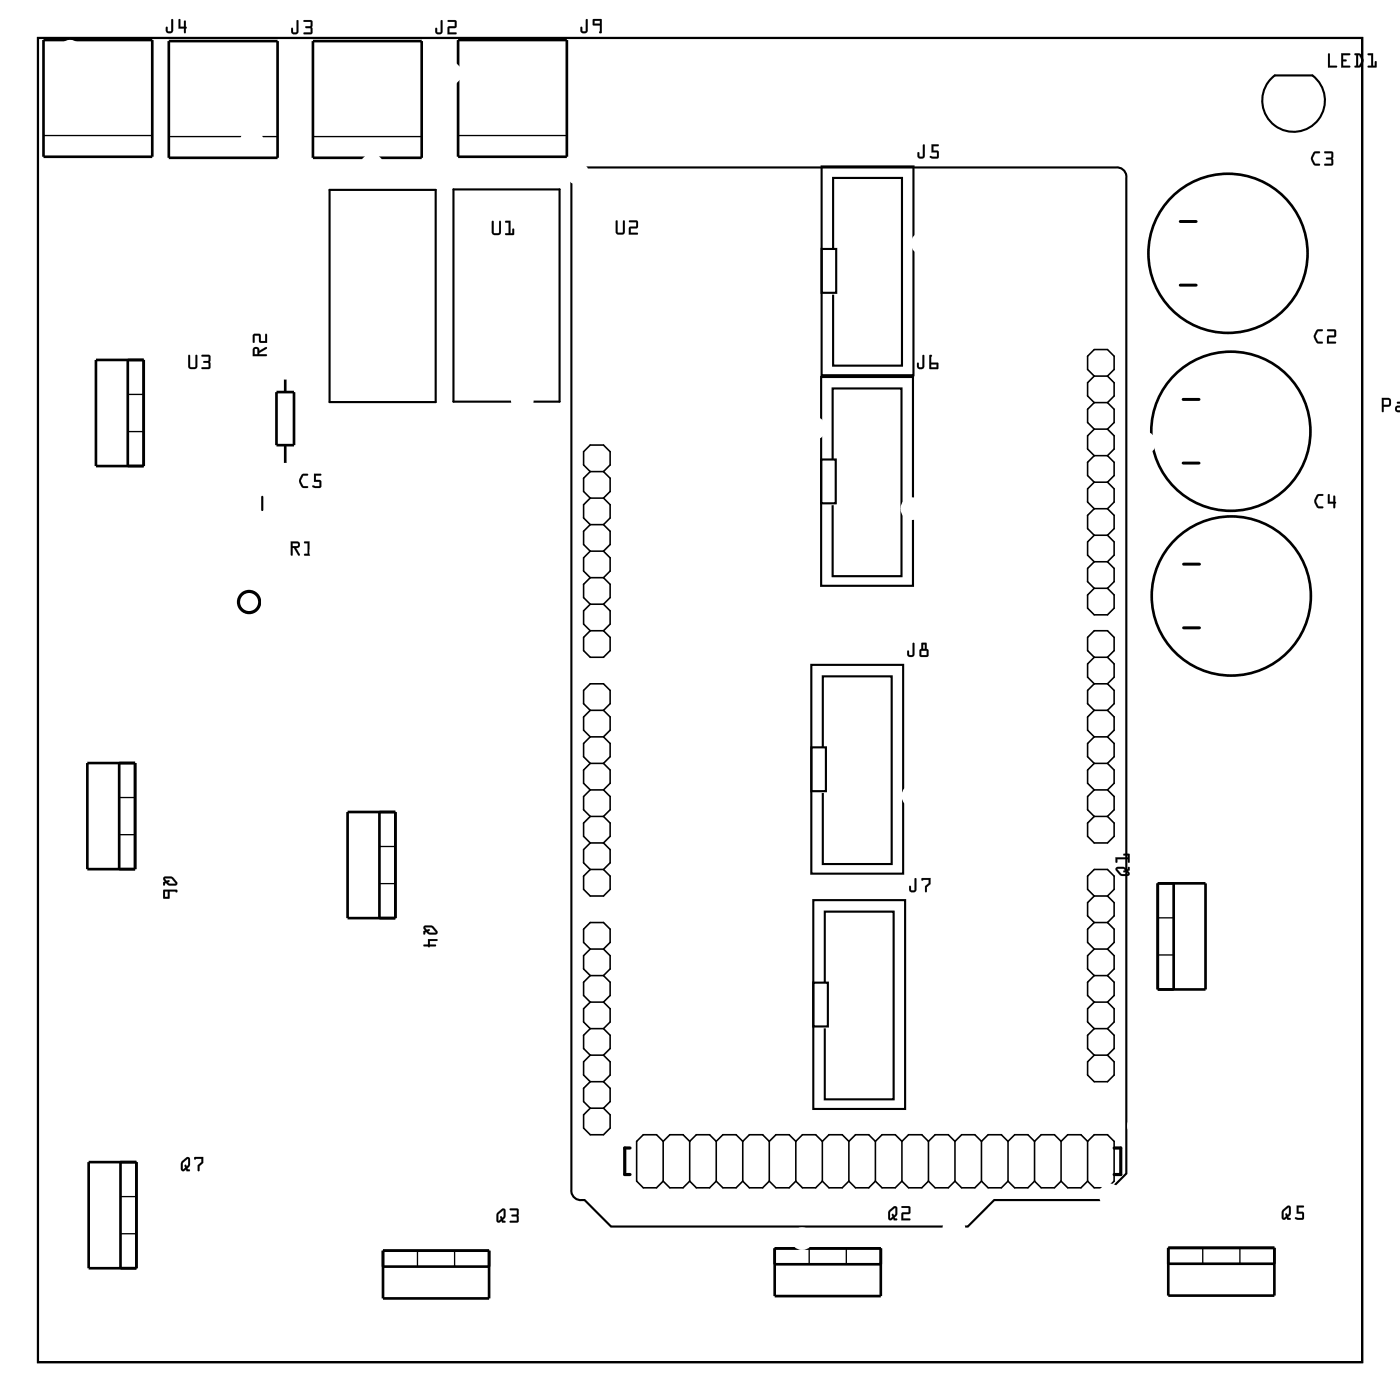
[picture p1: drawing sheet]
<svg xmlns="http://www.w3.org/2000/svg" width="134mm" height="134mm" viewBox="0 0 134 134" stroke-linecap="round" stroke-linejoin="round" font-family="sans-serif">
<g fill="none" stroke="#000" stroke-width=".2">
<path d="M3.6 3.6h126.8v126.8h-126.8zM31.6 18.2h10.1v20.3h-10.1zM43.4 18.1h10.2v20.4h-10.2zM54.9 16.4a.9 .9 0 0 1 .8-.4h51.2a.9 .9 0 0 1 1 1v95.4l-2.6 2.5h-10.1l-2.5 2.5h-34.2l-2.5-2.5a.97 .97 0 0 1-1.3-1v-96.9v-.3zM78.7 15.9h8.8v20h-8.8zM121.7 7.6l.4-.4h3.6a3 3 0 0 1 .5 4.3 3 3 0 0 1-4.3 .4 3 3 0 0 1-.2-4.3zM78.6 36.1h8.8v20h-8.8zM78.7 23.8h1.4v4.2h-1.4zM79.8 23.8v-6.8h6.6v18h-6.6v-6.8M25.1 47.6v1.2M78.6 44h1.4v4.2h-1.4zM79.7 44v-6.8h6.6v18h-6.6v-6.8"/>
<path d="M77.7 63.7h8.8v20h-8.8zM77.7 71.6h1.4v4.2h-1.4zM78.8 71.6v-6.8h6.6v17.9h-6.6v-6.8M77.9 86.2h8.8v20h-8.8zM77.9 94.1h1.4v4.2h-1.4zM79 94.1v-6.8h6.6v18h-6.6v-6.8"/>
</g>
<path d="M3.6 3.6h126.8v126.8h-126.8z" fill="none" stroke="#000" stroke-width=".1"/>
<g fill="none" stroke="#000" stroke-width=".25">
<path d="M4.2 3.8h10.4v11.2h-10.4zM16.2 3.9h10.4v11.2h-10.4zM30 3.9h10.4v11.2h-10.4zM43.9 3.8h10.4v11.2h-10.4zM9.2 34.5h4.6v10.1h-4.6zM12.2 34.5v10.1M26.5 37.5h1.7v5.1h-1.7zM27.3 36.2v1.3M27.3 42.6v1.9M8.4 73.1h4.5v10.1h-4.5zM11.4 73.1v10.1M33.3 77.8h4.6v10.1h-4.6z"/>
<path d="M36.3 77.8v10.1M110.9 84.6h4.5v10.1h-4.5zM112.4 84.6v10.1M8.5 111.3h4.6v10.1h-4.6zM11.5 111.3v10.1M36.7 119.8h10.1v4.5h-10.1zM74.2 119.5h10.1v4.6h-10.1zM111.9 119.5h10.1v4.6h-10.1zM36.7 121.3h10.1M74.2 121.1h10.1M111.9 121h10.1"/>
<circle cx="117.6" cy="24.3" r="7.6"/>
<circle cx="117.9" cy="41.3" r="7.6"/>
<circle cx="117.9" cy="57.1" r="7.6"/>
</g>
<g fill="none" stroke="#000" stroke-width=".13">
<path d="M4.2 13h10.4M16.2 13.1h10.4M30 13.1h10.4M43.9 13h10.4M12.2 37.8h1.6M12.2 41.3h1.6M11.4 76.4h1.5M11.4 79.9h1.5M36.3 81.1h1.6M36.3 84.6h1.6M110.9 91.4h1.5M110.9 87.9h1.5"/>
<path d="M11.5 114.6h1.6M11.5 118.1h1.6M40 119.8v1.5M43.5 119.8v1.5M77.5 119.5v1.6M81 119.5v1.6M115.2 119.5v1.5M118.7 119.5v1.5"/>
</g>
<path d="M113 21.2h1.5M113 27.3h1.5M113.3 38.2h1.5M113.3 44.3h1.5M113.3 54h1.6M113.3 60.1h1.6" fill="none" stroke="#000" stroke-width=".28"/>
<g fill="none" stroke="#000" stroke-width=".3">
<path d="M60.3 109.9h-.5v2.6h.5M106.7 109.9h.6v2.6h-.6"/>
<circle cx="23.9" cy="57.6" r="1.02"/>
</g>
<g fill="none" stroke="#000" stroke-width=".15">
<path d="M104.8 36l-.7-.6v-1.3l.7-.6h1.2l.7 .6v1.3l-.7 .6M104.8 36l-.7 .6v1.3l.7 .7M104.8 38.6l-.7 .6v1.3l.7 .6M104.8 36h1.2M104.8 38.6h1.2M106 36l.7 .6v1.3l-.7 .7M106 38.6l.7 .6v1.3l-.7 .6M56.5 45.2l-.6-.7v-1.2l.6-.7h1.3l.6 .7v1.2l-.6 .7M56.5 45.2l-.6 .6v1.3l.6 .6M56.5 47.7l-.6 .6v1.3l.6 .6M56.5 50.2l-.6 .7v1.2l.6 .7M56.5 52.8l-.6 .6v1.3l.6 .6"/>
<path d="M56.5 55.3l-.6 .7v1.2l.6 .7M56.5 57.9l-.6 .6v1.3l.6 .6M56.5 57.9h1.3M56.5 52.8h1.3M56.5 55.3h1.3M56.5 50.2h1.3M56.5 45.2h1.3M56.5 47.7h1.3M57.8 45.2l.6 .6v1.3l-.6 .6M57.8 47.7l.6 .6v1.3l-.6 .6M57.8 50.2l.6 .7v1.2l-.6 .7M57.8 52.8l.6 .6v1.3l-.6 .6"/>
<path d="M57.8 55.3l.6 .7v1.2l-.6 .7M57.8 57.9l.6 .6v1.3l-.6 .6M104.8 41.1l-.7 .6v1.3l.7 .6M104.8 43.6l-.7 .7v1.2l.7 .7M104.8 46.2l-.7 .6v1.3l.7 .6M104.8 48.7l-.7 .6v1.3l.7 .7M104.8 51.3l-.7 .6v1.3l.7 .6M104.8 53.8l-.7 .6v1.3l.7 .6M104.8 56.3l-.7 .7v1.2l.7 .7h1.2l.7-.7v-1.2l-.7-.7M104.8 56.3h1.2M104.8 51.3h1.2M104.8 53.8h1.2"/>
<path d="M104.8 48.7h1.2M104.8 43.6h1.2M104.8 46.2h1.2M104.8 41.1h1.2M106 41.1l.7 .6v1.3l-.7 .6M106 43.6l.7 .7v1.2l-.7 .7M106 46.2l.7 .6v1.3l-.7 .6M106 48.7l.7 .6v1.3l-.7 .7M106 51.3l.7 .6v1.3l-.7 .6M106 53.8l.7 .6v1.3l-.7 .6M56.5 60.4l-.6 .6v1.3l.6 .6h1.3l.6-.6v-1.3l-.6-.6M56.5 68l-.6-.6v-1.3l.6-.6h1.3l.6 .6v1.3l-.6 .6"/>
<path d="M56.5 68l-.6 .7v1.2l.6 .7M56.5 70.6l-.6 .6v1.3l.6 .6M56.5 73.1l-.6 .6v1.3l.6 .6M56.5 75.6l-.6 .7v1.2l.6 .7M56.5 78.2l-.6 .6v1.3l.6 .6M56.5 75.6h1.3M56.5 78.2h1.3M56.5 73.1h1.3M56.5 68h1.3M56.5 70.6h1.3M56.5 60.4h1.3M57.8 68l.6 .7v1.2l-.6 .7"/>
<path d="M57.8 70.6l.6 .6v1.3l-.6 .6M57.8 73.1l.6 .6v1.3l-.6 .6M57.8 75.6l.6 .7v1.2l-.6 .7M57.8 78.2l.6 .6v1.3l-.6 .6M104.8 78.2l-.7 .6v1.3l.7 .6h1.2l.7-.6v-1.3l-.7-.6M104.8 75.6h1.2M104.8 78.2h1.2M104.8 73.1h1.2M104.8 68h1.2M104.8 70.6h1.2M104.8 65.5h1.2M104.8 62.9l-.7-.6v-1.3l.7-.6h1.2l.7 .6v1.3l-.7 .6"/>
<path d="M104.8 62.9l-.7 .7v1.2l.7 .7M104.8 65.5l-.7 .6v1.3l.7 .6M104.8 68l-.7 .7v1.2l.7 .7M104.8 70.6l-.7 .6v1.3l.7 .6M104.8 73.1l-.7 .6v1.3l.7 .6M104.8 75.6l-.7 .7v1.2l.7 .7M104.8 62.9h1.2M106 62.9l.7 .7v1.2l-.7 .7M106 65.5l.7 .6v1.3l-.7 .6M106 68l.7 .7v1.2l-.7 .7M106 70.6l.7 .6v1.3l-.7 .6M106 73.1l.7 .6v1.3l-.7 .6"/>
<path d="M106 75.6l.7 .7v1.2l-.7 .7M56.5 83.3l-.6 .6v1.3l.6 .6h1.3l.6-.6v-1.3l-.6-.6M56.5 90.9l-.6-.7v-1.2l.6-.7h1.3l.6 .7v1.2l-.6 .7M56.5 80.7l-.6 .7v1.2l.6 .7M56.5 90.9l-.6 .6v1.3l.6 .6M56.5 93.4l-.6 .7v1.2l.6 .7M56.5 96l-.6 .6v1.3l.6 .6M56.5 98.5l-.6 .6v1.3l.6 .6M56.5 98.5h1.3M56.5 96h1.3M56.5 90.9h1.3M56.5 93.4h1.3"/>
<path d="M56.5 83.3h1.3M56.5 80.7h1.3M57.8 80.7l.6 .7v1.2l-.6 .7M57.8 90.9l.6 .6v1.3l-.6 .6M57.8 93.4l.6 .7v1.2l-.6 .7M57.8 96l.6 .6v1.3l-.6 .6M57.8 98.5l.6 .6v1.3l-.6 .6M104.8 98.5h1.2M104.8 96h1.2M104.8 90.9h1.2M104.8 93.4h1.2M104.8 88.3h1.2"/>
<path d="M104.8 85.8l-.7-.6v-1.3l.7-.6h1.2l.7 .6v1.3l-.7 .6M104.8 85.8h1.2M104.8 85.8l-.7 .6v1.3l.7 .6M104.8 88.3l-.7 .7v1.2l.7 .7M104.8 90.9l-.7 .6v1.3l.7 .6M104.8 93.4l-.7 .7v1.2l.7 .7M104.8 96l-.7 .6v1.3l.7 .6M104.8 98.5l-.7 .6v1.3l.7 .6M106 85.8l.7 .6v1.3l-.7 .6M106 88.3l.7 .7v1.2l-.7 .7M106 90.9l.7 .6v1.3l-.7 .6M106 93.4l.7 .7v1.2l-.7 .7"/>
<path d="M106 96l.7 .6v1.3l-.7 .6M106 98.5l.7 .6v1.3l-.7 .6M56.5 106.1l-.6 .7v1.2l.6 .7h1.3l.6-.7v-1.2l-.6-.7M56.5 106.1h1.3M56.5 103.6l-.6 .6v1.3l.6 .6M56.5 103.6h1.3M56.5 101l-.6 .7v1.2l.6 .7M56.5 101h1.3M57.8 101l.6 .7v1.2l-.6 .7M57.8 103.6l.6 .6v1.3l-.6 .6M63.5 109.3l-.6-.6h-1.3l-.6 .6v3.8l.6 .6h1.3l.6-.6M63.5 109.3l.6-.6h1.3l.6 .6"/>
<path d="M63.5 113.1l.6 .6h1.3l.6-.6M63.5 109.3v3.8M66 109.3l.7-.6h1.2l.7 .6M66 113.1l.7 .6h1.2l.7-.6M66 109.3v3.8M68.6 109.3l.6-.6h1.3l.6 .6M68.6 113.1l.6 .6h1.3l.6-.6M68.6 109.3v3.8M71.1 109.3l.7-.6h1.2l.7 .6M71.1 113.1l.7 .6h1.2l.7-.6M71.1 109.3v3.8M73.7 109.3l.6-.6h1.3l.6 .6"/>
<path d="M73.7 113.1l.6 .6h1.3l.6-.6M73.7 109.3v3.8M76.2 109.3l.6-.6h1.3l.6 .6M76.2 113.1l.6 .6h1.3l.6-.6M76.2 109.3v3.8M78.7 109.3l.7-.6h1.2l.7 .6M78.7 113.1l.7 .6h1.2l.7-.6M78.7 109.3v3.8M81.3 109.3l.6-.6h1.3l.6 .6M81.3 113.1l.6 .6h1.3l.6-.6M81.3 109.3v3.8M83.8 109.3l.7-.6h1.2l.7 .6"/>
<path d="M83.8 113.1l.7 .6h1.2l.7-.6M83.8 109.3v3.8M86.4 109.3l.6-.6h1.3l.6 .6M86.4 113.1l.6 .6h1.3l.6-.6M86.4 109.3v3.8M88.9 109.3l.6-.6h1.3l.6 .6M88.9 113.1l.6 .6h1.3l.6-.6M88.9 109.3v3.8M91.4 109.3l.7-.6h1.2l.7 .6M91.4 113.1l.7 .6h1.2l.7-.6M91.4 109.3v3.8M94 109.3l.6-.6h1.3l.6 .6"/>
<path d="M94 113.1l.6 .6h1.3l.6-.6M94 109.3v3.8M96.5 109.3l.7-.6h1.2l.7 .6M96.5 113.1l.7 .6h1.2l.7-.6M96.5 109.3v3.8M99.1 109.3l.6-.6h1.3l.6 .6M99.1 113.1l.6 .6h1.3l.6-.6M99.1 109.3v3.8M101.6 109.3l.6-.6h1.3l.6 .6M101.6 113.1l.6 .6h1.3l.6-.6M101.6 109.3v3.8M104.1 109.3l.7-.6h1.2l.7 .6v3.8l-.7 .6h-1.2l-.7-.6"/>
<path d="M104.1 109.3v3.8M104.8 101l-.7 .7v1.2l.7 .7h1.2l.7-.7v-1.2l-.7-.7M104.8 101h1.2"/>
</g>
<g fill="#000">
<path d="M16.4 1.8l.2 .1v1a.37 .37 0 0 1-.4 .3 .37 .37 0 0 1-.3-.3v-.3a.1 .1 0 0 1 .1 0 .1 .1 0 0 1 .1 0v.4h.3zM16.4 1.9v1.1h-.3l-.1-.4h-.1v.3a.35 .35 0 0 0 .3 .3 .35 .35 0 0 0 .4-.3v-1zM17.1 1.8l.2 .1v.7h.3v-.5a.1 .1 0 0 1 .1-.1 .1 .1 0 0 1 .1 .1v.5a.09 .09 0 0 1 .1 0 .09 .09 0 0 1-.1 .1v.4a.1 .1 0 0 1-.1 .1 .1 .1 0 0 1-.1-.1v-.4h-.5zM17.1 1.9v.8h.5v.4l.1 .1 .1-.5 .1-.1h-.1v-.6h-.2v.6h-.3v-.7z"/>
<path d="M16.4 1.8l.2 .1v1a.36 .36 0 0 1-.4 .3 .36 .36 0 0 1-.3-.3v-.3h.1l.1 .4h.3zM17.1 1.8l.2 .1v.7h.3v-.6h.2v.6h.1l-.1 .1-.1 .5-.1-.1v-.4h-.5z"/>
<path d="M28.4 1.9l.2 .1v1a.37 .37 0 0 1-.4 .3 .37 .37 0 0 1-.3-.3v-.3a.1 .1 0 0 1 .1 0 .1 .1 0 0 1 .1 0v.4h.3zM28.4 2v1.1h-.3l-.1-.4h-.1v.3a.35 .35 0 0 0 .3 .3 .35 .35 0 0 0 .4-.3v-1zM29.1 1.9h.6l.2 .2v.5v.6l-.2 .1h-.6a.1 .1 0 0 1-.1-.1 .1 .1 0 0 1 .1-.1h.6v-.4h-.4a.1 .1 0 0 1-.1-.1 .1 .1 0 0 1 .1-.1h.4v-.4h-.6zM29.1 2v.1h.7l-.1 .4h-.4l-.1 .1 .1 .1h.4l.1 .4h-.7v.1l.7 .1 .1-.2-.1-.5 .1-.6-.2-.1z"/>
<path d="M28.4 1.9l.2 .1v1a.36 .36 0 0 1-.4 .3 .36 .36 0 0 1-.3-.3v-.3h.1l.1 .4h.3zM29.1 1.9h.6l.2 .1v.6v.5l-.1 .2-.7-.1v-.1h.6v-.4h-.4l-.1-.1 .1-.1h.4v-.4h-.6z"/>
<path d="M42.2 1.9l.2 .1v1a.37 .37 0 0 1-.4 .3 .37 .37 0 0 1-.3-.3v-.3a.1 .1 0 0 1 .1 0 .1 .1 0 0 1 .1 0v.4h.3zM42.2 2v1.1h-.3l-.1-.4h-.1v.3a.35 .35 0 0 0 .3 .3 .35 .35 0 0 0 .4-.3v-1zM42.9 1.9h.6l.2 .1v.6l-.7 .1v.4h.6a.1 .1 0 0 1 .1 .1 .1 .1 0 0 1-.1 .1h-.8l.1-.7 .6-.1v-.4h-.6zM42.9 2v.1h.7v.4l-.7 .1v.7h.8v-.2h-.7v-.4l.7-.1v-.6l-.2-.1z"/>
<path d="M42.2 1.9l.2 .1v1a.36 .36 0 0 1-.4 .3 .36 .36 0 0 1-.3-.3v-.3h.1l.1 .4h.3zM42.9 1.9h.6l.2 .1v.6l-.7 .1v.4h.7v.2h-.8v-.7l.6-.1v-.4h-.6z"/>
<path d="M56.1 1.8l.2 .1v1a.37 .37 0 0 1-.4 .3 .37 .37 0 0 1-.3-.3v-.3a.1 .1 0 0 1 .1 0 .1 .1 0 0 1 .1 0v.4h.3zM56.1 1.9v1.1h-.3l-.1-.4h-.1v.3a.35 .35 0 0 0 .3 .3 .35 .35 0 0 0 .4-.3v-1zM56.8 1.8l.8 .1v1.2l-.2 .1a.09 .09 0 0 1 0-.1 .09 .09 0 0 1 0-.1v-.6h-.6zM56.8 1.9v.5h.7v.6l-.1 .1 .2 .1v-1.3zM56.9 2v.3h.5v-.3zM56.9 2h.6v.3h-.6z"/>
<path d="M56.1 1.8l.2 .1v1a.36 .36 0 0 1-.4 .3 .36 .36 0 0 1-.3-.3v-.3h.1l.1 .4h.3zM56.8 1.8l.8 .1v1.3l-.2-.1v-.1v-.6h-.6zM56.9 2v.3h.5v-.3z"/>
<path d="M88.4 13.8l.2 .1v1a.37 .37 0 0 1-.4 .3 .37 .37 0 0 1-.4-.3v-.2a.1 .1 0 0 1 .1-.1 .1 .1 0 0 1 .1 .1l.1 .3h.2zM88.4 13.9v1.1h-.4l-.1-.4v.3a.35 .35 0 0 0 .3 .3 .35 .35 0 0 0 .3-.3v-1zM89.2 13.8h.6a.1 .1 0 0 1 .1 .1 .1 .1 0 0 1-.1 .1h-.4v.4l.5 .1v.6l-.2 .1-.6-.1a.1 .1 0 0 1-.1-.1 .11 .11 0 0 1 .2-.1l.5 .1v-.4h-.5zM89.2 13.8v.8h.5v.4l-.6-.1-.1 .2 .3 .1h.5l.1-.2v-.5l-.1-.1h-.4v-.4h.4l.1-.1z"/>
<path d="M88.4 13.8l.1 .1v1a.36 .36 0 0 1-.3 .3 .36 .36 0 0 1-.3-.3v-.3h.1l.1 .4h.3zM89.2 13.8h.6l.1 .1-.1 .1h-.4v.4h.4l.1 .1v.6l-.2 .1h-.4a.15 .15 0 0 1-.2 0 .16 .16 0 0 1 .1-.3l.5 .1v-.4h-.5z"/>
<path d="M125.8 14.6l.5-.1a.1 .1 0 0 1 .1 .1 .1 .1 0 0 1-.1 .1h-.4l-.2 .5 .2 .5h.4a.1 .1 0 0 1 .1 .1 .1 .1 0 0 1-.1 .1l-.5-.1-.2-.4-.1-.3zM125.8 14.6l-.2 .4a.83 .83 0 0 0 .3 .8h.4h.1l-.1-.1h-.4l-.2-.4v-.2l.2-.4h.4l.1-.1-.1-.1h-.3zM126.8 14.5h.7l.2 .2-.1 .5 .1 .6-.2 .1h-.6a.1 .1 0 0 1-.1-.1 .1 .1 0 0 1 .1-.1h.6v-.4h-.4a.1 .1 0 0 1-.1-.1 .1 .1 0 0 1 .1-.1h.4v-.4h-.7zM126.8 14.5v.2h.7v.4h-.5v.1v.1h.5v.4h-.6l-.1 .1h.7l.2-.1-.1-.5v-.6l-.1-.1z"/>
<path d="M125.8 14.6l.2-.1 .4 .1-.1 .1h-.4l-.2 .5 .2 .5h.4l.1 .1-.1 .1a.6 .6 0 0 1-.8-.6l.1-.3zM126.8 14.5h.7l.1 .1v.6l.1 .5-.1 .1h-.8l.1-.1h.6v-.4h-.5v-.1v-.1h.5v-.4h-.7z"/>
<path d="M127.2 5.1l.1 .1v1.1h.6a.1 .1 0 0 1 .1 .1 .1 .1 0 0 1-.1 .1h-.7zM127.2 5.1v1.4h.8v-.2h-.7v-1.1zM128.4 5.1h.8a.1 .1 0 0 1 .1 .1 .1 .1 0 0 1-.1 .1h-.6v.4h.3a.1 .1 0 0 1 .1 .1 .1 .1 0 0 1-.1 .1h-.3v.4h.6a.1 .1 0 0 1 .1 .1 .1 .1 0 0 1-.1 .1h-.8zM128.4 5.1v1.4h.8v-.2h-.6v-.4h.3v-.1v-.1h-.3v-.4h.6l.1-.1zM129.7 5.1h.5l.4 .7-.3 .6-.5 .1a.1 .1 0 0 1-.1-.1 .1 .1 0 0 1 .1-.1h.1v-1h-.2zM129.7 5.1v.2h.2v1h-.2v.1l.5 .1 .3-.5v-.4l-.3-.4zM130 5.3v1l.2-.1 .2-.4-.2-.5zM130 5.3h.2l.2 .5-.3 .5h-.1zM131 5.1h.5v1.2h.1v-.4a.1 .1 0 0 1 .1-.1 .1 .1 0 0 1 .1 .1v.5l-.8 .1a.1 .1 0 0 1-.1-.1 .1 .1 0 0 1 .1-.1h.3v-1h-.3zM131 5.1v.2h.3v1h-.3v.1l.8 .1v-.6h-.1v.4h-.2v-1.2z"/>
<path d="M127.2 5.1l.1 .1v1.1h.7v.2h-.8zM128.4 5.1l.9 .1-.1 .1h-.6v.4h.3v.1v.1h-.3v.4h.6v.2h-.8zM129.7 5.1h.5a.8 .8 0 0 1 .1 1.2l-.1 .2-.5-.1v-.1h.2v-1h-.2zM130 5.3v1h.1l.3-.5-.2-.5zM131 5.1h.5v1.2h.1l.1-.4h.1v.6l-.8-.1v-.1h.3v-1h-.3z"/>
<path d="M18 34h.2v1.1l.1 .1 .4-.1v-1a.1 .1 0 0 1 .1-.1 .1 .1 0 0 1 .1 .1v1.1l-.2 .1h-.4h-.2l-.1-.2zM18.1 34l-.1 1.2 .2 .1h.5l.2-.2v-1.1h-.1l-.1 .1v1l-.4 .1-.1-.1v-1.1zM19.3 34h.7l.2 .2-.1 .5v.5l-.1 .1h-.6a.1 .1 0 0 1-.1-.1 .1 .1 0 0 1 .1 0h.6l-.1-.4h-.4a.1 .1 0 0 1-.1-.1 .1 .1 0 0 1 .1-.1l.4-.1 .1-.3h-.7zM19.3 34v.1h.7v.4l-.5 .1v.1l.5 .1v.4h-.6l-.1 .1h.7l.1-.1v-.5v-.6l-.1-.1z"/>
<path d="M18 34h.2v1.1l.1 .1 .4-.1v-1l.1-.1h.1v1.1l-.2 .2h-.5l-.2-.1zM19.3 34h.7l.1 .1v.6l.1 .5-.2 .1h-.7l.1-.1h.6v-.4l-.5-.1v-.1l.5-.1v-.3l-.7-.1z"/>
<path d="M24.3 33.3a.32 .32 0 0 1 .4-.1 .32 .32 0 0 1 .1 .4l.7-.4 .1 .2-.8 .4v.1h.7l.1 .1-1.4 .1zM24.4 33.4v.5h.3l-.1-.4zM24.3 32h.6l.1 .1v.6h.4v-.6l.1-.1 .1 .8h-.7l-.1-.7h-.4v.6l-.1 .1z"/>
<path d="M24.3 33.3a.32 .32 0 0 1 .4-.1 .32 .32 0 0 1 .1 .4l.6-.4a.11 .11 0 0 1 .2 .1 .1 .1 0 0 1-.1 .1l-.7 .4v.1h.7a.1 .1 0 0 1 .1 .1 .1 .1 0 0 1-.1 .1h-1.3v-.6zM24.3 33.3l-.1 .8 1.4-.1-.1-.1h-.7v-.1l.7-.4v-.2l-.7 .4a.31 .31 0 0 0-.1-.3 .31 .31 0 0 0-.4 0zM24.4 33.4v.5h.3l-.1-.4zM24.4 33.4l.3 .1v.4h-.3zM24.3 32h.6l.1 .7h.4v-.6a.1 .1 0 0 1 .1-.1 .1 .1 0 0 1 .1 .1v.7h-.8v-.7h-.4v.6a.1 .1 0 0 1-.1 .1 .1 .1 0 0 1-.1-.1zM24.3 32v.8l.1-.1v-.6h.4l.1 .7h.7l-.1-.8-.1 .1v.6h-.4v-.6l-.1-.1z"/>
<path d="M47.1 21.2h.2v1l.1 .1h.4v-1.1a.1 .1 0 0 1 .1-.1 .1 .1 0 0 1 .1 .1v1.1l-.2 .2h-.4l-.2-.1-.1-.2zM47.1 21.2v1.1l.2 .2h.5l.2-.3v-1h-.2v1.1h-.4l-.1-.1v-1zM48.4 21.2l.5-.1v1.2h.2l-.1-.3a.1 .1 0 0 1 .1-.1 .1 .1 0 0 1 .1 .1v.5h-.8a.1 .1 0 0 1-.1-.1 .1 .1 0 0 1 .1-.1h.3v-1h-.3zM48.4 21.2v.1h.3v1h-.3v.1l.8 .1v-.6h-.1v.4h-.2v-1.2z"/>
<path d="M47.1 21.2h.2v1l.1 .1h.4v-1.1l.1-.1 .1 .1v1l-.2 .3h-.5l-.2-.2zM48.4 21.2l.5-.1v1.2h.2v-.4h.1v.6h-.8v-.2h.3v-1h-.3z"/>
<path d="M59 21.1l.1 .1v1l.1 .1 .4-.1v-1a.1 .1 0 0 1 .1-.1 .1 .1 0 0 1 .1 .1v1.1l-.1 .2h-.5l-.2-.1v-.2zM59 21.1v1.2l.1 .1h.6l.1-.2v-1l-.1-.1v.1v1l-.5 .1-.1-.1v-1zM60.2 21.1h.7l.2 .1-.1 .6-.6 .1v.4h.6a.1 .1 0 0 1 .1 .1 .1 .1 0 0 1-.1 .1h-.8l.1-.8h.6v-.4h-.6zM60.3 21.1v.2h.6v.4l-.6 .1-.1 .7 .8-.1v-.1h-.6v-.4l.6-.1 .1-.6-.2-.1z"/>
<path d="M59 21.1l.1 .1v1l.1 .1 .4-.1 .1-1v-.1l.1 .1v1l-.1 .2h-.6l-.1-.1zM60.2 21.1h.7l.2 .1-.1 .6-.6 .1v.4h.6v.2h-.8l.1-.8h.6v-.4h-.6z"/>
<path d="M88.3 34l.2 .1v1a.37 .37 0 0 1-.3 .3 .37 .37 0 0 1-.4-.3v-.3a.1 .1 0 0 1 .1-.1 .1 .1 0 0 1 .1 .1v.3h.3zM88.4 34l-.1 1.1h-.3l-.1-.4-.1 .1v.3a.35 .35 0 0 0 .4 .2 .35 .35 0 0 0 .3-.2v-1zM89 34h.2a.09 .09 0 0 1 .1 .1 .09 .09 0 0 1-.1 .1v.5l.7 .1-.1 .5h-.8zM89 34v1.3h.8v-.5l-.7-.1v-.6h.1zM89.2 34.9v.3h.5v-.3zM89.1 34.9h.6v.3h-.6z"/>
<path d="M88.4 34l.1 .1v1a.36 .36 0 0 1-.3 .3 .36 .36 0 0 1-.4-.3v-.3l.1-.1 .1 .1v.3h.3zM89 34h.2v.2v.5l.6 .1v.5h-.8zM89.2 34.9v.3h.5v-.3z"/>
<path d="M126.1 31.6l.5-.1a.1 .1 0 0 1 .1 .1 .1 .1 0 0 1-.1 .1h-.4l-.2 .5 .2 .5h.4a.1 .1 0 0 1 .1 .1 .1 .1 0 0 1-.1 .1h-.5l-.3-.5v-.3zM126.1 31.6l-.3 .4a.83 .83 0 0 0 .4 .9h.4l.1-.1-.1-.1h-.4l-.2-.4v-.2l.2-.4h.4l.1-.1-.1-.1h-.3zM127.1 31.6l.7-.1 .1 .1v.7h-.7v.4h.6a.1 .1 0 0 1 .1 .1 .1 .1 0 0 1-.1 .1h-.7v-.7l.7-.1v-.4h-.7zM127.1 31.6v.1h.7v.4l-.7 .1v.7h.8v-.2h-.7v-.4l.7-.1v-.6l-.1-.1z"/>
<path d="M126.1 31.6l.2-.1 .4 .1-.1 .1h-.4l-.2 .5 .2 .5h.4l.1 .1-.1 .1a.6 .6 0 0 1-.8-.6v-.3zM127.1 31.6l.7-.1 .1 .1v.6l-.7 .1v.4h.7v.2h-.8v-.7l.7-.1v-.4h-.7z"/>
<path d="M132.3 38.1h.7l.2 .3-.1 .5h-.6v.5a.1 .1 0 0 1-.1 .1 .1 .1 0 0 1-.1-.1zM132.3 38.1v1.3l.1 .1 .1-.1v-.5h.6l.1-.5-.2-.3zM132.5 38.3v.5l.5-.1v-.4zM132.5 38.3h.5v.5h-.5zM133.8 38.5h.3v1v-.1v.1h-.3a.32 .32 0 0 1-.2-.3 .32 .32 0 0 1 .2-.4l.3 .1v-.2h-.3zM133.8 38.5v.1h.3v.3h-.3a.31 .31 0 0 0-.2 .3 .31 .31 0 0 0 .2 .3h.3v-.1v.1v-1zM133.8 39.1v.2h.3v-.3zM133.8 39h.3v.3h-.3zM134.1 38.5v1zM134.1 38.5v1zM134.1 38.2v1.3zM134.1 38.2v1.3zM134.1 38.1v1.4zM134.1 38.1v1.4z"/>
<path d="M132.3 38.1h.7l.2 .3-.1 .5h-.6v.5l-.1 .1-.1-.1zM132.5 38.3v.5l.5-.1v-.4zM133.8 38.5h.3v1v-.1v.1h-.3a.31 .31 0 0 1-.2-.3 .31 .31 0 0 1 .2-.4l.3 .1v-.2l-.3-.1zM133.8 39v.3h.3v-.3zM134.1 38.5v1zM134.1 38.2v1.3zM134.1 38.1v1.4z"/>
<path d="M27.8 51.8h.7a.32 .32 0 0 1 .2 .4 .32 .32 0 0 1-.4 .3l.4 .6a.1 .1 0 0 1 0 .1 .1 .1 0 0 1-.2 0l-.4-.7h-.1v.6a.1 .1 0 0 1-.1 .1 .1 .1 0 0 1-.1-.1zM27.8 51.8l.1 1.4 .1-.1v-.6h.1l.5 .7h.1l-.4-.7a.31 .31 0 0 0 .4-.3 .31 .31 0 0 0-.2-.3zM28 52v.3l.5-.1v-.2zM28 52h.5v.2l-.5 .1zM29.1 51.9l.5-.1v1.2h.2v-.3a.1 .1 0 0 1 .1-.1 .1 .1 0 0 1 .1 .1v.5h-.8a.1 .1 0 0 1-.1-.1 .1 .1 0 0 1 .1-.1h.3v-1h-.3zM29.1 51.9l.1 .1h.3v1h-.3l-.1 .2h.8v-.6h-.1v.4h-.2v-1.2z"/>
<path d="M27.8 51.8h.7a.31 .31 0 0 1 .2 .4 .31 .31 0 0 1-.4 .3l.4 .7h-.1l-.5-.7h-.1v.6l-.1 .1zM28 52v.3l.5-.1v-.2zM29.1 51.9l.5-.1v1.2h.2v-.4h.1v.6h-.8l.1-.2h.3v-1h-.3z"/>
<path d="M28.9 45.4h.5a.1 .1 0 0 1 .1 .1 .1 .1 0 0 1-.1 .1h-.4l-.2 .4 .2 .5h.4a.1 .1 0 0 1 .1 .1 .1 .1 0 0 1-.1 .1h-.5l-.2-.5-.1-.2zM28.9 45.5l-.2 .4a.83 .83 0 0 0 .3 .8h.4l.1-.1h-.1l-.4-.1-.2-.3v-.3l.2-.4h.4h.1l-.1-.1h-.3zM30.1 45.4h.6a.1 .1 0 0 1 .1 .1 .1 .1 0 0 1-.1 .1l-.5-.1v.5h.5l.1 .6-.2 .1h-.7a.1 .1 0 0 1 0-.2 .1 .1 0 0 1 .1 0l.6 .1v-.5h-.5zM30.1 45.4v.7h.5v.5l-.6-.1-.1 .1 .3 .1h.5l.1-.1-.1-.5v-.1h-.5v-.5h.5l.1-.1z"/>
<path d="M28.9 45.5l.2-.1h.4l-.1 .1-.4 .1-.2 .4 .2 .5 .4 .1 .1 .1h-.1a.6 .6 0 0 1-.8-.6l.1-.2zM30.1 45.4h.6l.1 .1h-.1h-.5v.5h.5l.1 .1v.5l-.2 .1h-.4a.15 .15 0 0 1-.2 0 .15 .15 0 0 1 0-.2l.6 .1v-.5h-.5z"/>
<path d="M126.1 47.4l.5-.1a.1 .1 0 0 1 .1 .1 .1 .1 0 0 1-.1 .1h-.3l-.3 .5 .3 .5h.3a.1 .1 0 0 1 .1 .1 .1 .1 0 0 1-.1 .1l-.4-.1-.3-.4-.1-.3zM126.1 47.4l-.2 .4a.83 .83 0 0 0 .3 .9h.4l.1-.1v-.1h-.4l-.3-.4v-.2l.3-.4h.4v-.1v-.1h-.4zM127.2 47.3l.1 .1v.6h.4v-.5a.1 .1 0 0 1 .1-.1 .1 .1 0 0 1 .1 .1l-.1 .5a.09 .09 0 0 1 .1 .1 .09 .09 0 0 1-.1 .1l.1 .4a.1 .1 0 0 1-.1 .1 .1 .1 0 0 1-.1-.1v-.4h-.6zM127.2 47.3l-.1 .9h.6v.4l.1 .1v-.5l.1-.1h-.1v-.6h-.1v.6h-.4v-.7z"/>
<path d="M126.1 47.4l.2-.1 .4 .1v.1h-.4l-.3 .5 .3 .5h.4v.1l-.1 .1a.6 .6 0 0 1-.7-.6v-.3zM127.2 47.3l.1 .1v.6h.4v-.5h.1v.5l.1 .1-.1 .1v.5l-.1-.1v-.4h-.6z"/>
<path d="M87.4 61.6h.2v1a.37 .37 0 0 1-.4 .3 .37 .37 0 0 1-.3-.3v-.2a.1 .1 0 0 1 .1-.1 .1 .1 0 0 1 .1 .1v.3h.3zM87.4 61.6v1.1h-.3l-.1-.4h-.1v.3a.35 .35 0 0 0 .3 .3 .35 .35 0 0 0 .4-.3v-1zM88.2 61.6h.5v.5l.2 .2v.4l-.1 .2h-.6l-.2-.1v-.5l.2-.2zM88.2 61.6v.5l-.1 .2v.5l.1 .1h.6l.1-.2v-.4l-.2-.2v-.5zM88.2 62.3v.4h.5v-.4zM88.2 62.3h.5v.4h-.5zM88.4 61.7v.4h.2v-.4zM88.4 61.7h.2v.4h-.2z"/>
<path d="M87.4 61.6h.2v1a.36 .36 0 0 1-.4 .3 .36 .36 0 0 1-.3-.3v-.3h.1l.1 .4h.3zM88.2 61.6h.5v.5l.2 .2v.4l-.1 .2h-.6l-.1-.1-.1-.5 .2-.2zM88.2 62.3v.4h.5v-.4zM88.4 61.7v.4h.2v-.4z"/>
<path d="M15.7 84l.1-.1a.91 .91 0 0 1 1.2 .7l-.2 .2h-.5l-.4-.2-.2 .2-.1-.3 .2-.1-.2-.2zM15.8 84.1l.2 .2h.1a.11 .11 0 0 1 .1 .1 .11 .11 0 0 1-.1 .1l.1 .1h.6l-.4-.5zM15.6 85.2h1.3l.1 .2-.1 .1-.1-.1h-.6v.6l-.5 .1-.1-.1zM15.8 85.4v.5h.3v-.5z"/>
<path d="M15.7 84a.92 .92 0 0 1 1.2 .4l.1 .3-.1 .1h-.7l-.3-.2h-.1v.1a.1 .1 0 0 1-.1 .1 .1 .1 0 0 1-.1-.1v-.2l.2-.1-.2-.2zM15.7 84l-.1 .2 .2 .2-.2 .1 .1 .3h.1v-.2l.1-.1 .3 .3h.6a.21 .21 0 0 0 .2-.1 .21 .21 0 0 0-.1-.2l-.3-.4a.97 .97 0 0 0-.8-.1zM15.8 84.1l.2 .2h.1a.11 .11 0 0 1 .1 .1 .11 .11 0 0 1-.1 .1l.1 .1h.6l-.4-.5zM15.8 84.1h.6l.4 .5h-.5a.14 .14 0 0 1-.2-.1 .14 .14 0 0 1 .1-.1v-.1l-.2 .1zM15.6 85.2h1.3l.1 .2a.09 .09 0 0 1-.1 .1 .09 .09 0 0 1-.1-.1h-.6v.6l-.5 .1-.1-.1zM15.7 85.2l-.1 .8 .1 .1 .5-.1v-.6h.6h.1h.1l-.1-.2zM15.8 85.4v.5h.3v-.5zM15.8 85.4h.3v.5h-.3z"/>
<path d="M40.6 88.7l.1-.1a.91 .91 0 0 1 1.2 .7l-.1 .2h-.6l-.4-.3-.2 .3-.1-.3 .2-.1-.1-.2zM40.7 88.8l.2 .2h.1a.11 .11 0 0 1 .2 .1 .11 .11 0 0 1-.2 .1l.2 .1h.5l-.4-.5zM41 89.9h.9l-.1 .2h-.6v.3h.5v.2h-.5l-.1 .1-.1-.1h-.4v-.2h.4z"/>
<path d="M40.6 88.7a.92 .92 0 0 1 1.2 .4l.1 .3-.1 .1h-.7l-.3-.3-.1 .1v.1a.1 .1 0 0 1-.1 .1 .1 .1 0 0 1-.1-.1v-.2l.2-.1-.2-.2zM40.6 88.7v.2l.1 .2-.2 .1 .1 .3h.1v-.2l.1-.1 .3 .3h.6a.21 .21 0 0 0 .2-.1 .21 .21 0 0 0-.1-.3l-.3-.4a.97 .97 0 0 0-.8-.1zM40.7 88.8l.2 .2h.1a.11 .11 0 0 1 .2 .1 .11 .11 0 0 1-.2 .1l.2 .1h.5l-.4-.5zM40.7 88.8h.6l.4 .5h-.5a.14 .14 0 0 1-.2-.1 .14 .14 0 0 1 .2-.1l-.1-.1h-.2zM41 89.9h.8a.1 .1 0 0 1 .1 .1 .1 .1 0 0 1-.1 .1h-.6v.3h.5a.1 .1 0 0 1 .1 .1 .1 .1 0 0 1-.1 .1h-.5a.09 .09 0 0 1-.1 .1 .09 .09 0 0 1-.1-.1h-.4a.1 .1 0 0 1-.1-.1 .1 .1 0 0 1 .1-.1h.4zM41 89.9v.6h-.4v.1h.4l.1 .1 .1-.1h.5v-.1h-.5v-.4h.6l.1-.1z"/>
<path d="M87.6 84.1l.2 .1v1a.37 .37 0 0 1-.4 .3 .37 .37 0 0 1-.4-.3v-.3a.1 .1 0 0 1 .1-.1 .1 .1 0 0 1 .1 .1l.1 .3h.2zM87.6 84.1v1.1h-.4l-.1-.4v.1v.3a.35 .35 0 0 0 .3 .2 .35 .35 0 0 0 .3-.2v-1zM88.2 84.1h.9v.5l-.3 .3v.4a.1 .1 0 0 1-.1 .1 .1 .1 0 0 1-.1-.1v-.4l.3-.3v-.3h-.5h-.1zM88.3 84.1v.2l.6-.1v.4l-.3 .3v.5h.1v-.5l.4-.3v-.5z"/>
<path d="M87.6 84.1l.2 .1v1a.36 .36 0 0 1-.4 .2 .36 .36 0 0 1-.3-.2v-.3v-.1l.1 .1 .1 .3h.3zM88.3 84.1h.8v.5l-.3 .3-.1 .5h-.1v-.5l.3-.3v-.3h-.6z"/>
<path d="M106.9 83.1l.7-.1 .3 .3 .2-.3 .1 .3-.2 .1 .2 .3-.2 .2a.91 .91 0 0 1-1.2-.7zM107 83.2l.4 .5h.6l-.2-.2h-.1a.11 .11 0 0 1-.1-.1 .11 .11 0 0 1 .1-.1l-.2-.1zM106.8 82.1h1.2v-.2h-.4v-.1h.5l.1 .8h-.2v-.3h-1v.3h-.1z"/>
<path d="M106.9 83.1l.7-.1 .3 .3 .1-.1v-.1a.1 .1 0 0 1 .1-.1 .1 .1 0 0 1 .1 .1v.2l-.2 .1 .2 .2-.1 .2a.92 .92 0 0 1-1.2-.4l-.1-.2zM106.9 83.1l-.1 .2 .4 .5a.97 .97 0 0 0 .8 .1l.2-.2-.2-.3 .2-.1-.1-.3-.2 .3-.3-.3zM107 83.2l.4 .5h.6l-.2-.2h-.1a.11 .11 0 0 1-.1-.1 .11 .11 0 0 1 .1-.1l-.2-.1zM107 83.2h.5a.14 .14 0 0 1 .2 .1 .14 .14 0 0 1-.1 .1v.1h.2l.2 .2h-.6zM106.8 82.1h1.2v-.2h-.4a.1 .1 0 0 1-.1-.1 .1 .1 0 0 1 .1-.1l.6 .1v.7a.1 .1 0 0 1-.1 .1 .1 .1 0 0 1-.1-.1v-.2h-1v.2a.1 .1 0 0 1-.1 .1 .1 .1 0 0 1-.1-.1zM106.8 82.1l.1 .5h.1v-.3h1v.3h.2l-.1-.8h-.5v.1h.4v.2z"/>
<path d="M17.4 111.2l.5-.4h.2l.1 .8-.3 .3 .1 .1h.1a.1 .1 0 0 1 .1 .1 .1 .1 0 0 1-.1 .1h-.2l-.1-.2-.2 .1h-.2a.94 .94 0 0 1-.1-.8zM17.4 111.2h.1a.97 .97 0 0 0-.2 .8l.2 .1 .3-.1 .1 .1h.3v-.1h-.2l-.1-.1 .3-.3v-.6a.21 .21 0 0 0-.1-.2 .21 .21 0 0 0-.3 0zM17.6 111.3v.7l.1-.2v-.1a.11 .11 0 0 1 .1-.2 .11 .11 0 0 1 .1 .2l.1-.2v-.5zM17.6 111.3l.4-.3v.5a.14 .14 0 0 1-.1 .2 .14 .14 0 0 1-.1-.2l-.1 .1v.2l-.2 .2zM18.6 110.8h.9v.6l-.4 .3v.4a.1 .1 0 0 1-.1 .1 .1 .1 0 0 1-.1-.1v-.5l.4-.3v-.3h-.5h-.2zM18.6 110.8v.2h.7v.3l-.4 .3v.5h.1l.1-.4 .3-.3 .1-.6z"/>
<path d="M17.4 111.2l.5-.4 .2 .1 .1 .7-.3 .3 .3 .2h-.1h-.2l-.1-.1-.3 .1-.2-.1a.98 .98 0 0 1 .1-.8zM17.6 111.3l-.1 .7 .2-.2v-.2a.11 .11 0 0 1 .1-.1 .11 .11 0 0 1 .1 .2l.1-.2v-.5zM18.6 110.8h.9l-.1 .6-.3 .3v.4h-.2v-.5l.4-.3v-.3h-.7z"/>
<path d="M47.7 116.1l.4-.4 .2 .1 .1 .7-.2 .3v.1h.1a.1 .1 0 0 1 .1 .1 .1 .1 0 0 1-.1 .1h-.2l-.1-.2-.2 .2-.2-.1a.94 .94 0 0 1 0-.8zM47.7 116.1a.97 .97 0 0 0-.1 .8l.2 .2 .2-.2 .1 .2 .3-.1v-.1h-.2v-.1l.2-.3v-.6a.21 .21 0 0 0-.1-.2 .21 .21 0 0 0-.2 .1zM47.8 116.2v.7l.2-.2-.1-.1a.11 .11 0 0 1 .1-.1 .11 .11 0 0 1 .1 .1l.1-.2v-.5zM47.8 116.2l.4-.3v.5a.14 .14 0 0 1-.1 .2 .14 .14 0 0 1-.1-.1h-.1l.1 .2-.3 .2zM48.8 115.7h.7l.2 .2-.1 .5 .1 .6-.2 .1h-.6a.1 .1 0 0 1-.1-.1 .1 .1 0 0 1 .1-.1h.6v-.4h-.4a.1 .1 0 0 1-.1-.1 .1 .1 0 0 1 .1-.1h.4v-.4h-.7zM48.8 115.7l.1 .2h.6v.4h-.5v.1v.1h.5v.4h-.6l-.1 .1 .8 .1 .1-.2-.1-.5v-.6l-.1-.1z"/>
<path d="M47.7 116.1l.4-.4 .2 .1 .1 .7-.2 .3 .2 .2v.1h-.3l-.1-.2-.2 .2-.2-.2a.98 .98 0 0 1 .1-.8zM47.8 116.2l-.1 .7 .3-.2-.1-.1a.11 .11 0 0 1 .1-.1 .11 .11 0 0 1 .1 .1l.1-.2v-.5zM48.8 115.7h.7l.2 .1-.1 .6 .1 .5-.1 .2-.8-.1 .1-.1h.6v-.4h-.5v-.1v-.1h.5v-.4h-.6z"/>
<path d="M85.2 115.9l.4-.4h.3v.8l-.2 .3v.1h.1a.1 .1 0 0 1 .1 .1 .1 .1 0 0 1-.1 .1h-.2l-.1-.2-.2 .1h-.2a.94 .94 0 0 1 0-.8zM85.2 115.9a.97 .97 0 0 0-.1 .8l.2 .1 .2-.1 .1 .1h.3v-.1h-.2v-.1l.2-.3v-.6a.21 .21 0 0 0-.1-.2 .21 .21 0 0 0-.2 0zM85.3 116v.7l.2-.2-.1-.1a.11 .11 0 0 1 .1-.2 .11 .11 0 0 1 .1 .2l.1-.2v-.5zM85.3 116l.4-.3v.5a.14 .14 0 0 1 0 .2 .14 .14 0 0 1-.2-.2l-.1 .1 .1 .2-.3 .2zM86.3 115.5h.7l.2 .1-.1 .6-.6 .1v.4h.6a.1 .1 0 0 1 .1 .1 .1 .1 0 0 1-.1 .1h-.8l.1-.8h.6v-.4h-.6zM86.3 115.5l.1 .1 .6 .1v.4h-.6l-.1 .7h.8v-.1h-.6v-.5h.6l.1-.6-.2-.1z"/>
<path d="M85.2 115.9l.4-.4 .3 .1v.7l-.2 .3 .2 .2h-.3l-.1-.1-.2 .1-.2-.1a.98 .98 0 0 1 .1-.8zM85.3 116l-.1 .7 .3-.2-.1-.2a.11 .11 0 0 1 .1-.1 .11 .11 0 0 1 .1 .2l.1-.2v-.5zM86.3 115.5h.7l.2 .1-.1 .6-.6 .1v.4h.6v.1h-.8l.1-.7h.6v-.4h-.6z"/>
<path d="M122.8 115.8l.5-.4 .2 .1 .1 .7-.2 .3v.1h.1a.1 .1 0 0 1 .1 .1 .1 .1 0 0 1-.1 .1h-.2l-.1-.2-.2 .2-.2-.1a.94 .94 0 0 1 0-.8zM122.9 115.8a.97 .97 0 0 0-.1 .9l.1 .1 .3-.2 .1 .2h.3v-.1l-.2-.1-.1-.1 .3-.2v-.6a.21 .21 0 0 0-.1-.2 .21 .21 0 0 0-.2 0zM123 116v.6l.1-.1v-.2a.11 .11 0 0 1 .1-.1 .11 .11 0 0 1 .1 .1l.1-.1v-.6zM123 116l.4-.4v.5a.16 .16 0 0 1-.1 .3 .14 .14 0 0 1-.1-.2l-.1 .1 .1 .2-.3 .1zM124.2 115.4h.6a.1 .1 0 0 1 .1 .1 .1 .1 0 0 1-.1 .1h-.5v.4l.5 .1 .1 .6-.2 .1-.7-.1a.1 .1 0 0 1 0-.1 .1 .1 0 0 1 .1 0h.6v-.4h-.5zM124.2 115.4v.8h.5v.4h-.6l-.1 .1 .3 .1h.4l.2-.2-.1-.5h-.1l-.4-.1v-.4h.5v-.1z"/>
<path d="M122.9 115.8l.4-.3h.2l.1 .7-.2 .3 .2 .2-.1 .1h-.2l-.1-.2-.3 .2-.2-.1a.98 .98 0 0 1 .2-.9zM123 116l-.1 .6 .2-.1v-.2a.11 .11 0 0 1 .1-.1 .11 .11 0 0 1 .1 .1l.1-.1v-.6zM124.2 115.4h.6l.1 .1-.1 .1h-.5v.4h.5l.1 .1v.6l-.2 .1h-.4a.15 .15 0 0 1-.2 0 .15 .15 0 0 1 0-.2h.6v-.4h-.5z"/>
</g>
<circle cx="105.4" cy="30.8" r=".7" fill="#fff"/>
<circle cx="105.4" cy="30.8" r=".7" fill="none" stroke="#fff" stroke-width=".76" stroke-linecap="butt"/>
<path d="M9.2 113h1.6v1.6h-1.6z" fill="#fff"/>
<path d="M9.2 113h1.6v1.6h-1.6z" fill="none" stroke="#fff" stroke-width=".76" stroke-linecap="butt"/>
<circle cx="10" cy="113.8" r=".79" fill="#fff"/>
<circle cx="10" cy="113.8" r=".79" fill="none" stroke="#fff" stroke-width=".76" stroke-linecap="butt"/>
<circle cx="10" cy="116.4" r=".79" fill="#fff"/>
<circle cx="10" cy="116.4" r=".79" fill="none" stroke="#fff" stroke-width=".76" stroke-linecap="butt"/>
<circle cx="10" cy="118.9" r=".79" fill="#fff"/>
<circle cx="10" cy="118.9" r=".79" fill="none" stroke="#fff" stroke-width=".76" stroke-linecap="butt"/>
<path d="M9.2 113h1.6v1.6h-1.6z" fill="#fff"/>
<path d="M9.2 113h1.6v1.6h-1.6z" fill="none" stroke="#fff" stroke-width=".76" stroke-linecap="butt"/>
<circle cx="10" cy="113.8" r=".79" fill="#fff"/>
<circle cx="10" cy="113.8" r=".79" fill="none" stroke="#fff" stroke-width=".76" stroke-linecap="butt"/>
<circle cx="10" cy="116.4" r=".79" fill="#fff"/>
<circle cx="10" cy="116.4" r=".79" fill="none" stroke="#fff" stroke-width=".76" stroke-linecap="butt"/>
<circle cx="10" cy="118.9" r=".79" fill="#fff"/>
<circle cx="10" cy="118.9" r=".79" fill="none" stroke="#fff" stroke-width=".76" stroke-linecap="butt"/>
<path d="M38.4 122h1.6v1.6h-1.6z" fill="#fff"/>
<path d="M38.4 122h1.6v1.6h-1.6z" fill="none" stroke="#fff" stroke-width=".76" stroke-linecap="butt"/>
<circle cx="39.2" cy="122.8" r=".79" fill="#fff"/>
<circle cx="39.2" cy="122.8" r=".79" fill="none" stroke="#fff" stroke-width=".76" stroke-linecap="butt"/>
<circle cx="41.8" cy="122.8" r=".79" fill="#fff"/>
<circle cx="41.8" cy="122.8" r=".79" fill="none" stroke="#fff" stroke-width=".76" stroke-linecap="butt"/>
<circle cx="44.3" cy="122.8" r=".79" fill="#fff"/>
<circle cx="44.3" cy="122.8" r=".79" fill="none" stroke="#fff" stroke-width=".76" stroke-linecap="butt"/>
<path d="M38.4 122h1.6v1.6h-1.6z" fill="#fff"/>
<path d="M38.4 122h1.6v1.6h-1.6z" fill="none" stroke="#fff" stroke-width=".76" stroke-linecap="butt"/>
<circle cx="39.2" cy="122.8" r=".79" fill="#fff"/>
<circle cx="39.2" cy="122.8" r=".79" fill="none" stroke="#fff" stroke-width=".76" stroke-linecap="butt"/>
<circle cx="41.8" cy="122.8" r=".79" fill="#fff"/>
<circle cx="41.8" cy="122.8" r=".79" fill="none" stroke="#fff" stroke-width=".76" stroke-linecap="butt"/>
<circle cx="44.3" cy="122.8" r=".79" fill="#fff"/>
<circle cx="44.3" cy="122.8" r=".79" fill="none" stroke="#fff" stroke-width=".76" stroke-linecap="butt"/>
<path d="M75.9 121.8h1.6v1.6h-1.6z" fill="#fff"/>
<path d="M75.9 121.8h1.6v1.6h-1.6z" fill="none" stroke="#fff" stroke-width=".76" stroke-linecap="butt"/>
<circle cx="76.7" cy="122.6" r=".79" fill="#fff"/>
<circle cx="76.7" cy="122.6" r=".79" fill="none" stroke="#fff" stroke-width=".76" stroke-linecap="butt"/>
<circle cx="79.3" cy="122.6" r=".79" fill="#fff"/>
<circle cx="79.3" cy="122.6" r=".79" fill="none" stroke="#fff" stroke-width=".76" stroke-linecap="butt"/>
<circle cx="81.8" cy="122.6" r=".79" fill="#fff"/>
<circle cx="81.8" cy="122.6" r=".79" fill="none" stroke="#fff" stroke-width=".76" stroke-linecap="butt"/>
<path d="M75.9 121.8h1.6v1.6h-1.6z" fill="#fff"/>
<path d="M75.9 121.8h1.6v1.6h-1.6z" fill="none" stroke="#fff" stroke-width=".76" stroke-linecap="butt"/>
<circle cx="76.7" cy="122.6" r=".79" fill="#fff"/>
<circle cx="76.7" cy="122.6" r=".79" fill="none" stroke="#fff" stroke-width=".76" stroke-linecap="butt"/>
<circle cx="79.3" cy="122.6" r=".79" fill="#fff"/>
<circle cx="79.3" cy="122.6" r=".79" fill="none" stroke="#fff" stroke-width=".76" stroke-linecap="butt"/>
<circle cx="81.8" cy="122.6" r=".79" fill="#fff"/>
<circle cx="81.8" cy="122.6" r=".79" fill="none" stroke="#fff" stroke-width=".76" stroke-linecap="butt"/>
<path d="M9.1 74.8h1.6v1.6h-1.6z" fill="#fff"/>
<path d="M9.1 74.8h1.6v1.6h-1.6z" fill="none" stroke="#fff" stroke-width=".76" stroke-linecap="butt"/>
<circle cx="9.9" cy="75.6" r=".79" fill="#fff"/>
<circle cx="9.9" cy="75.6" r=".79" fill="none" stroke="#fff" stroke-width=".76" stroke-linecap="butt"/>
<circle cx="9.9" cy="78.1" r=".79" fill="#fff"/>
<circle cx="9.9" cy="78.1" r=".79" fill="none" stroke="#fff" stroke-width=".76" stroke-linecap="butt"/>
<circle cx="9.9" cy="80.7" r=".79" fill="#fff"/>
<circle cx="9.9" cy="80.7" r=".79" fill="none" stroke="#fff" stroke-width=".76" stroke-linecap="butt"/>
<path d="M9.1 74.8h1.6v1.6h-1.6z" fill="#fff"/>
<path d="M9.1 74.8h1.6v1.6h-1.6z" fill="none" stroke="#fff" stroke-width=".76" stroke-linecap="butt"/>
<circle cx="9.9" cy="75.6" r=".79" fill="#fff"/>
<circle cx="9.9" cy="75.6" r=".79" fill="none" stroke="#fff" stroke-width=".76" stroke-linecap="butt"/>
<circle cx="9.9" cy="78.1" r=".79" fill="#fff"/>
<circle cx="9.9" cy="78.1" r=".79" fill="none" stroke="#fff" stroke-width=".76" stroke-linecap="butt"/>
<circle cx="9.9" cy="80.7" r=".79" fill="#fff"/>
<circle cx="9.9" cy="80.7" r=".79" fill="none" stroke="#fff" stroke-width=".76" stroke-linecap="butt"/>
<path d="M113.1 91.4h1.6v1.6h-1.6z" fill="#fff"/>
<path d="M113.1 91.4h1.6v1.6h-1.6z" fill="none" stroke="#fff" stroke-width=".76" stroke-linecap="butt"/>
<circle cx="113.9" cy="92.2" r=".79" fill="#fff"/>
<circle cx="113.9" cy="92.2" r=".79" fill="none" stroke="#fff" stroke-width=".76" stroke-linecap="butt"/>
<circle cx="113.9" cy="89.7" r=".79" fill="#fff"/>
<circle cx="113.9" cy="89.7" r=".79" fill="none" stroke="#fff" stroke-width=".76" stroke-linecap="butt"/>
<circle cx="113.9" cy="87.1" r=".79" fill="#fff"/>
<circle cx="113.9" cy="87.1" r=".79" fill="none" stroke="#fff" stroke-width=".76" stroke-linecap="butt"/>
<path d="M113.1 91.4h1.6v1.6h-1.6z" fill="#fff"/>
<path d="M113.1 91.4h1.6v1.6h-1.6z" fill="none" stroke="#fff" stroke-width=".76" stroke-linecap="butt"/>
<circle cx="113.9" cy="92.2" r=".79" fill="#fff"/>
<circle cx="113.9" cy="92.2" r=".79" fill="none" stroke="#fff" stroke-width=".76" stroke-linecap="butt"/>
<circle cx="113.9" cy="89.7" r=".79" fill="#fff"/>
<circle cx="113.9" cy="89.7" r=".79" fill="none" stroke="#fff" stroke-width=".76" stroke-linecap="butt"/>
<circle cx="113.9" cy="87.1" r=".79" fill="#fff"/>
<circle cx="113.9" cy="87.1" r=".79" fill="none" stroke="#fff" stroke-width=".76" stroke-linecap="butt"/>
<path d="M113.6 121.7h1.6v1.6h-1.6z" fill="#fff"/>
<path d="M113.6 121.7h1.6v1.6h-1.6z" fill="none" stroke="#fff" stroke-width=".76" stroke-linecap="butt"/>
<circle cx="114.4" cy="122.5" r=".79" fill="#fff"/>
<circle cx="114.4" cy="122.5" r=".79" fill="none" stroke="#fff" stroke-width=".76" stroke-linecap="butt"/>
<circle cx="116.9" cy="122.5" r=".79" fill="#fff"/>
<circle cx="116.9" cy="122.5" r=".79" fill="none" stroke="#fff" stroke-width=".76" stroke-linecap="butt"/>
<circle cx="119.5" cy="122.5" r=".79" fill="#fff"/>
<circle cx="119.5" cy="122.5" r=".79" fill="none" stroke="#fff" stroke-width=".76" stroke-linecap="butt"/>
<path d="M113.6 121.7h1.6v1.6h-1.6z" fill="#fff"/>
<path d="M113.6 121.7h1.6v1.6h-1.6z" fill="none" stroke="#fff" stroke-width=".76" stroke-linecap="butt"/>
<circle cx="114.4" cy="122.5" r=".79" fill="#fff"/>
<circle cx="114.4" cy="122.5" r=".79" fill="none" stroke="#fff" stroke-width=".76" stroke-linecap="butt"/>
<circle cx="116.9" cy="122.5" r=".79" fill="#fff"/>
<circle cx="116.9" cy="122.5" r=".79" fill="none" stroke="#fff" stroke-width=".76" stroke-linecap="butt"/>
<circle cx="119.5" cy="122.5" r=".79" fill="#fff"/>
<circle cx="119.5" cy="122.5" r=".79" fill="none" stroke="#fff" stroke-width=".76" stroke-linecap="butt"/>
<path d="M34 79.5h1.6v1.6h-1.6z" fill="#fff"/>
<path d="M34 79.5h1.6v1.6h-1.6z" fill="none" stroke="#fff" stroke-width=".76" stroke-linecap="butt"/>
<circle cx="34.8" cy="80.3" r=".79" fill="#fff"/>
<circle cx="34.8" cy="80.3" r=".79" fill="none" stroke="#fff" stroke-width=".76" stroke-linecap="butt"/>
<circle cx="34.8" cy="82.8" r=".79" fill="#fff"/>
<circle cx="34.8" cy="82.8" r=".79" fill="none" stroke="#fff" stroke-width=".76" stroke-linecap="butt"/>
<circle cx="34.8" cy="85.4" r=".79" fill="#fff"/>
<circle cx="34.8" cy="85.4" r=".79" fill="none" stroke="#fff" stroke-width=".76" stroke-linecap="butt"/>
<path d="M34 79.5h1.6v1.6h-1.6z" fill="#fff"/>
<path d="M34 79.5h1.6v1.6h-1.6z" fill="none" stroke="#fff" stroke-width=".76" stroke-linecap="butt"/>
<circle cx="34.8" cy="80.3" r=".79" fill="#fff"/>
<circle cx="34.8" cy="80.3" r=".79" fill="none" stroke="#fff" stroke-width=".76" stroke-linecap="butt"/>
<circle cx="34.8" cy="82.8" r=".79" fill="#fff"/>
<circle cx="34.8" cy="82.8" r=".79" fill="none" stroke="#fff" stroke-width=".76" stroke-linecap="butt"/>
<circle cx="34.8" cy="85.4" r=".79" fill="#fff"/>
<circle cx="34.8" cy="85.4" r=".79" fill="none" stroke="#fff" stroke-width=".76" stroke-linecap="butt"/>
<circle cx="123.9" cy="10.9" r=".6" fill="#fff"/>
<circle cx="123.9" cy="10.9" r=".6" fill="none" stroke="#fff" stroke-width=".65" stroke-linecap="butt"/>
<path d="M123.3 10.3h1.2v1.2h-1.2z" fill="#fff"/>
<path d="M123.3 10.3h1.2v1.2h-1.2z" fill="none" stroke="#fff" stroke-width=".65" stroke-linecap="butt"/>
<circle cx="123.9" cy="8.4" r=".6" fill="#fff"/>
<circle cx="123.9" cy="8.4" r=".6" fill="none" stroke="#fff" stroke-width=".65" stroke-linecap="butt"/>
<circle cx="123.9" cy="10.9" r=".6" fill="#fff"/>
<circle cx="123.9" cy="10.9" r=".6" fill="none" stroke="#fff" stroke-width=".65" stroke-linecap="butt"/>
<path d="M123.3 10.3h1.2v1.2h-1.2z" fill="#fff"/>
<path d="M123.3 10.3h1.2v1.2h-1.2z" fill="none" stroke="#fff" stroke-width=".65" stroke-linecap="butt"/>
<circle cx="123.9" cy="8.4" r=".6" fill="#fff"/>
<circle cx="123.9" cy="8.4" r=".6" fill="none" stroke="#fff" stroke-width=".65" stroke-linecap="butt"/>
<circle cx="52.3" cy="34.6" r=".78" fill="#fff"/>
<circle cx="52.3" cy="34.6" r=".78" fill="none" stroke="#fff" stroke-width=".51"/>
<circle cx="52.3" cy="19.4" r=".78" fill="#fff"/>
<circle cx="52.3" cy="19.4" r=".78" fill="none" stroke="#fff" stroke-width=".51"/>
<circle cx="44.7" cy="19.4" r=".78" fill="#fff"/>
<circle cx="44.7" cy="19.4" r=".78" fill="none" stroke="#fff" stroke-width=".51"/>
<circle cx="44.7" cy="37.2" r=".78" fill="#fff"/>
<circle cx="44.7" cy="37.2" r=".78" fill="none" stroke="#fff" stroke-width=".51"/>
<circle cx="44.7" cy="29.6" r=".78" fill="#fff"/>
<circle cx="44.7" cy="29.6" r=".78" fill="none" stroke="#fff" stroke-width=".51"/>
<circle cx="52.3" cy="34.6" r=".78" fill="#fff"/>
<circle cx="52.3" cy="34.6" r=".78" fill="none" stroke="#fff" stroke-width=".51"/>
<circle cx="52.3" cy="19.4" r=".78" fill="#fff"/>
<circle cx="52.3" cy="19.4" r=".78" fill="none" stroke="#fff" stroke-width=".51"/>
<circle cx="44.7" cy="19.4" r=".78" fill="#fff"/>
<circle cx="44.7" cy="19.4" r=".78" fill="none" stroke="#fff" stroke-width=".51"/>
<circle cx="44.7" cy="37.2" r=".78" fill="#fff"/>
<circle cx="44.7" cy="37.2" r=".78" fill="none" stroke="#fff" stroke-width=".51"/>
<circle cx="44.7" cy="29.6" r=".78" fill="#fff"/>
<circle cx="44.7" cy="29.6" r=".78" fill="none" stroke="#fff" stroke-width=".51"/>
<circle cx="52.3" cy="34.6" r=".78" fill="#fff"/>
<circle cx="52.3" cy="34.6" r=".78" fill="none" stroke="#fff" stroke-width=".51"/>
<circle cx="52.3" cy="19.4" r=".78" fill="#fff"/>
<circle cx="52.3" cy="19.4" r=".78" fill="none" stroke="#fff" stroke-width=".51"/>
<circle cx="44.7" cy="19.4" r=".78" fill="#fff"/>
<circle cx="44.7" cy="19.4" r=".78" fill="none" stroke="#fff" stroke-width=".51"/>
<circle cx="44.7" cy="37.2" r=".78" fill="#fff"/>
<circle cx="44.7" cy="37.2" r=".78" fill="none" stroke="#fff" stroke-width=".51"/>
<circle cx="44.7" cy="29.6" r=".78" fill="#fff"/>
<circle cx="44.7" cy="29.6" r=".78" fill="none" stroke="#fff" stroke-width=".51"/>
<circle cx="40.4" cy="34.7" r=".78" fill="#fff"/>
<circle cx="40.4" cy="34.7" r=".78" fill="none" stroke="#fff" stroke-width=".51"/>
<circle cx="40.4" cy="19.5" r=".78" fill="#fff"/>
<circle cx="40.4" cy="19.5" r=".78" fill="none" stroke="#fff" stroke-width=".51"/>
<circle cx="32.8" cy="19.5" r=".78" fill="#fff"/>
<circle cx="32.8" cy="19.5" r=".78" fill="none" stroke="#fff" stroke-width=".51"/>
<circle cx="32.8" cy="37.2" r=".78" fill="#fff"/>
<circle cx="32.8" cy="37.2" r=".78" fill="none" stroke="#fff" stroke-width=".51"/>
<circle cx="32.8" cy="29.6" r=".78" fill="#fff"/>
<circle cx="32.8" cy="29.6" r=".78" fill="none" stroke="#fff" stroke-width=".51"/>
<circle cx="40.4" cy="34.7" r=".78" fill="#fff"/>
<circle cx="40.4" cy="34.7" r=".78" fill="none" stroke="#fff" stroke-width=".51"/>
<circle cx="40.4" cy="19.5" r=".78" fill="#fff"/>
<circle cx="40.4" cy="19.5" r=".78" fill="none" stroke="#fff" stroke-width=".51"/>
<circle cx="32.8" cy="19.5" r=".78" fill="#fff"/>
<circle cx="32.8" cy="19.5" r=".78" fill="none" stroke="#fff" stroke-width=".51"/>
<circle cx="32.8" cy="37.2" r=".78" fill="#fff"/>
<circle cx="32.8" cy="37.2" r=".78" fill="none" stroke="#fff" stroke-width=".51"/>
<circle cx="32.8" cy="29.6" r=".78" fill="#fff"/>
<circle cx="32.8" cy="29.6" r=".78" fill="none" stroke="#fff" stroke-width=".51"/>
<circle cx="40.4" cy="34.7" r=".78" fill="#fff"/>
<circle cx="40.4" cy="34.7" r=".78" fill="none" stroke="#fff" stroke-width=".51"/>
<circle cx="40.4" cy="19.5" r=".78" fill="#fff"/>
<circle cx="40.4" cy="19.5" r=".78" fill="none" stroke="#fff" stroke-width=".51"/>
<circle cx="32.8" cy="19.5" r=".78" fill="#fff"/>
<circle cx="32.8" cy="19.5" r=".78" fill="none" stroke="#fff" stroke-width=".51"/>
<circle cx="32.8" cy="37.2" r=".78" fill="#fff"/>
<circle cx="32.8" cy="37.2" r=".78" fill="none" stroke="#fff" stroke-width=".51"/>
<circle cx="32.8" cy="29.6" r=".78" fill="#fff"/>
<circle cx="32.8" cy="29.6" r=".78" fill="none" stroke="#fff" stroke-width=".51"/>
<path d="M50.9 7.6h1.5v1.6h-1.5z" fill="#fff"/>
<path d="M50.9 7.6h1.5v1.6h-1.5z" fill="none" stroke="#fff" stroke-width=".76" stroke-linecap="butt"/>
<circle cx="51.6" cy="8.4" r=".76" fill="#fff"/>
<circle cx="51.6" cy="8.4" r=".76" fill="none" stroke="#fff" stroke-width=".76" stroke-linecap="butt"/>
<circle cx="46.5" cy="8.4" r=".76" fill="#fff"/>
<circle cx="46.5" cy="8.4" r=".76" fill="none" stroke="#fff" stroke-width=".76" stroke-linecap="butt"/>
<path d="M50.9 7.6h1.5v1.6h-1.5z" fill="#fff"/>
<path d="M50.9 7.6h1.5v1.6h-1.5z" fill="none" stroke="#fff" stroke-width=".76" stroke-linecap="butt"/>
<circle cx="51.6" cy="8.4" r=".76" fill="#fff"/>
<circle cx="51.6" cy="8.4" r=".76" fill="none" stroke="#fff" stroke-width=".76" stroke-linecap="butt"/>
<circle cx="46.5" cy="8.4" r=".76" fill="#fff"/>
<circle cx="46.5" cy="8.4" r=".76" fill="none" stroke="#fff" stroke-width=".76" stroke-linecap="butt"/>
<path d="M11.2 7.6h1.5v1.6h-1.5z" fill="#fff"/>
<path d="M11.2 7.6h1.5v1.6h-1.5z" fill="none" stroke="#fff" stroke-width=".76" stroke-linecap="butt"/>
<circle cx="11.9" cy="8.4" r=".76" fill="#fff"/>
<circle cx="11.9" cy="8.4" r=".76" fill="none" stroke="#fff" stroke-width=".76" stroke-linecap="butt"/>
<circle cx="6.8" cy="8.4" r=".76" fill="#fff"/>
<circle cx="6.8" cy="8.4" r=".76" fill="none" stroke="#fff" stroke-width=".76" stroke-linecap="butt"/>
<path d="M11.2 7.6h1.5v1.6h-1.5z" fill="#fff"/>
<path d="M11.2 7.6h1.5v1.6h-1.5z" fill="none" stroke="#fff" stroke-width=".76" stroke-linecap="butt"/>
<circle cx="11.9" cy="8.4" r=".76" fill="#fff"/>
<circle cx="11.9" cy="8.4" r=".76" fill="none" stroke="#fff" stroke-width=".76" stroke-linecap="butt"/>
<circle cx="6.8" cy="8.4" r=".76" fill="#fff"/>
<circle cx="6.8" cy="8.4" r=".76" fill="none" stroke="#fff" stroke-width=".76" stroke-linecap="butt"/>
<path d="M23.2 7.7h1.5v1.6h-1.5z" fill="#fff"/>
<path d="M23.2 7.7h1.5v1.6h-1.5z" fill="none" stroke="#fff" stroke-width=".76" stroke-linecap="butt"/>
<circle cx="23.9" cy="8.5" r=".76" fill="#fff"/>
<circle cx="23.9" cy="8.5" r=".76" fill="none" stroke="#fff" stroke-width=".76" stroke-linecap="butt"/>
<circle cx="18.8" cy="8.5" r=".76" fill="#fff"/>
<circle cx="18.8" cy="8.5" r=".76" fill="none" stroke="#fff" stroke-width=".76" stroke-linecap="butt"/>
<path d="M23.2 7.7h1.5v1.6h-1.5z" fill="#fff"/>
<path d="M23.2 7.7h1.5v1.6h-1.5z" fill="none" stroke="#fff" stroke-width=".76" stroke-linecap="butt"/>
<circle cx="23.9" cy="8.5" r=".76" fill="#fff"/>
<circle cx="23.9" cy="8.5" r=".76" fill="none" stroke="#fff" stroke-width=".76" stroke-linecap="butt"/>
<circle cx="18.8" cy="8.5" r=".76" fill="#fff"/>
<circle cx="18.8" cy="8.5" r=".76" fill="none" stroke="#fff" stroke-width=".76" stroke-linecap="butt"/>
<path d="M37 7.7h1.5v1.6h-1.5z" fill="#fff"/>
<path d="M37 7.7h1.5v1.6h-1.5z" fill="none" stroke="#fff" stroke-width=".76" stroke-linecap="butt"/>
<circle cx="37.7" cy="8.5" r=".76" fill="#fff"/>
<circle cx="37.7" cy="8.5" r=".76" fill="none" stroke="#fff" stroke-width=".76" stroke-linecap="butt"/>
<circle cx="32.6" cy="8.5" r=".76" fill="#fff"/>
<circle cx="32.6" cy="8.5" r=".76" fill="none" stroke="#fff" stroke-width=".76" stroke-linecap="butt"/>
<path d="M37 7.7h1.5v1.6h-1.5z" fill="#fff"/>
<path d="M37 7.7h1.5v1.6h-1.5z" fill="none" stroke="#fff" stroke-width=".76" stroke-linecap="butt"/>
<circle cx="37.7" cy="8.5" r=".76" fill="#fff"/>
<circle cx="37.7" cy="8.5" r=".76" fill="none" stroke="#fff" stroke-width=".76" stroke-linecap="butt"/>
<circle cx="32.6" cy="8.5" r=".76" fill="#fff"/>
<circle cx="32.6" cy="8.5" r=".76" fill="none" stroke="#fff" stroke-width=".76" stroke-linecap="butt"/>
<path d="M9.9 36.2h1.6v1.6h-1.6z" fill="#fff"/>
<path d="M9.9 36.2h1.6v1.6h-1.6z" fill="none" stroke="#fff" stroke-width=".76" stroke-linecap="butt"/>
<circle cx="10.7" cy="37" r=".79" fill="#fff"/>
<circle cx="10.7" cy="37" r=".79" fill="none" stroke="#fff" stroke-width=".76" stroke-linecap="butt"/>
<circle cx="10.7" cy="39.5" r=".79" fill="#fff"/>
<circle cx="10.7" cy="39.5" r=".79" fill="none" stroke="#fff" stroke-width=".76" stroke-linecap="butt"/>
<circle cx="10.7" cy="42.1" r=".79" fill="#fff"/>
<circle cx="10.7" cy="42.1" r=".79" fill="none" stroke="#fff" stroke-width=".76" stroke-linecap="butt"/>
<path d="M9.9 36.2h1.6v1.6h-1.6z" fill="#fff"/>
<path d="M9.9 36.2h1.6v1.6h-1.6z" fill="none" stroke="#fff" stroke-width=".76" stroke-linecap="butt"/>
<circle cx="10.7" cy="37" r=".79" fill="#fff"/>
<circle cx="10.7" cy="37" r=".79" fill="none" stroke="#fff" stroke-width=".76" stroke-linecap="butt"/>
<circle cx="10.7" cy="39.5" r=".79" fill="#fff"/>
<circle cx="10.7" cy="39.5" r=".79" fill="none" stroke="#fff" stroke-width=".76" stroke-linecap="butt"/>
<circle cx="10.7" cy="42.1" r=".79" fill="#fff"/>
<circle cx="10.7" cy="42.1" r=".79" fill="none" stroke="#fff" stroke-width=".76" stroke-linecap="butt"/>
<path d="M80.9 20.1h1.5v1.5h-1.5z" fill="#fff"/>
<path d="M80.9 20.1h1.5v1.5h-1.5z" fill="none" stroke="#fff" stroke-width=".69" stroke-linecap="butt"/>
<circle cx="84.2" cy="20.9" r=".72" fill="#fff"/>
<circle cx="84.2" cy="20.9" r=".72" fill="none" stroke="#fff" stroke-width=".69" stroke-linecap="butt"/>
<circle cx="84.2" cy="23.4" r=".72" fill="#fff"/>
<circle cx="84.2" cy="23.4" r=".72" fill="none" stroke="#fff" stroke-width=".69" stroke-linecap="butt"/>
<circle cx="84.2" cy="25.9" r=".72" fill="#fff"/>
<circle cx="84.2" cy="25.9" r=".72" fill="none" stroke="#fff" stroke-width=".69" stroke-linecap="butt"/>
<circle cx="84.2" cy="28.5" r=".72" fill="#fff"/>
<circle cx="84.2" cy="28.5" r=".72" fill="none" stroke="#fff" stroke-width=".69" stroke-linecap="butt"/>
<circle cx="84.2" cy="31" r=".72" fill="#fff"/>
<circle cx="84.2" cy="31" r=".72" fill="none" stroke="#fff" stroke-width=".69" stroke-linecap="butt"/>
<circle cx="81.7" cy="20.9" r=".72" fill="#fff"/>
<circle cx="81.7" cy="20.9" r=".72" fill="none" stroke="#fff" stroke-width=".69" stroke-linecap="butt"/>
<circle cx="81.7" cy="23.4" r=".72" fill="#fff"/>
<circle cx="81.7" cy="23.4" r=".72" fill="none" stroke="#fff" stroke-width=".69" stroke-linecap="butt"/>
<circle cx="81.7" cy="25.9" r=".72" fill="#fff"/>
<circle cx="81.7" cy="25.9" r=".72" fill="none" stroke="#fff" stroke-width=".69" stroke-linecap="butt"/>
<circle cx="81.7" cy="28.5" r=".72" fill="#fff"/>
<circle cx="81.7" cy="28.5" r=".72" fill="none" stroke="#fff" stroke-width=".69" stroke-linecap="butt"/>
<circle cx="81.7" cy="31" r=".72" fill="#fff"/>
<circle cx="81.7" cy="31" r=".72" fill="none" stroke="#fff" stroke-width=".69" stroke-linecap="butt"/>
<path d="M80.9 20.1h1.5v1.5h-1.5z" fill="#fff"/>
<path d="M80.9 20.1h1.5v1.5h-1.5z" fill="none" stroke="#fff" stroke-width=".69" stroke-linecap="butt"/>
<circle cx="84.2" cy="20.9" r=".72" fill="#fff"/>
<circle cx="84.2" cy="20.9" r=".72" fill="none" stroke="#fff" stroke-width=".69" stroke-linecap="butt"/>
<circle cx="84.2" cy="23.4" r=".72" fill="#fff"/>
<circle cx="84.2" cy="23.4" r=".72" fill="none" stroke="#fff" stroke-width=".69" stroke-linecap="butt"/>
<circle cx="84.2" cy="25.9" r=".72" fill="#fff"/>
<circle cx="84.2" cy="25.9" r=".72" fill="none" stroke="#fff" stroke-width=".69" stroke-linecap="butt"/>
<circle cx="84.2" cy="28.5" r=".72" fill="#fff"/>
<circle cx="84.2" cy="28.5" r=".72" fill="none" stroke="#fff" stroke-width=".69" stroke-linecap="butt"/>
<circle cx="84.2" cy="31" r=".72" fill="#fff"/>
<circle cx="84.2" cy="31" r=".72" fill="none" stroke="#fff" stroke-width=".69" stroke-linecap="butt"/>
<circle cx="81.7" cy="20.9" r=".72" fill="#fff"/>
<circle cx="81.7" cy="20.9" r=".72" fill="none" stroke="#fff" stroke-width=".69" stroke-linecap="butt"/>
<circle cx="81.7" cy="23.4" r=".72" fill="#fff"/>
<circle cx="81.7" cy="23.4" r=".72" fill="none" stroke="#fff" stroke-width=".69" stroke-linecap="butt"/>
<circle cx="81.7" cy="25.9" r=".72" fill="#fff"/>
<circle cx="81.7" cy="25.9" r=".72" fill="none" stroke="#fff" stroke-width=".69" stroke-linecap="butt"/>
<circle cx="81.7" cy="28.5" r=".72" fill="#fff"/>
<circle cx="81.7" cy="28.5" r=".72" fill="none" stroke="#fff" stroke-width=".69" stroke-linecap="butt"/>
<circle cx="81.7" cy="31" r=".72" fill="#fff"/>
<circle cx="81.7" cy="31" r=".72" fill="none" stroke="#fff" stroke-width=".69" stroke-linecap="butt"/>
<path d="M80.9 40.3h1.5v1.4h-1.5z" fill="#fff"/>
<path d="M80.9 40.3h1.5v1.4h-1.5z" fill="none" stroke="#fff" stroke-width=".69" stroke-linecap="butt"/>
<circle cx="84.2" cy="41" r=".72" fill="#fff"/>
<circle cx="84.2" cy="41" r=".72" fill="none" stroke="#fff" stroke-width=".69" stroke-linecap="butt"/>
<circle cx="84.2" cy="43.6" r=".72" fill="#fff"/>
<circle cx="84.2" cy="43.6" r=".72" fill="none" stroke="#fff" stroke-width=".69" stroke-linecap="butt"/>
<circle cx="84.2" cy="46.1" r=".72" fill="#fff"/>
<circle cx="84.2" cy="46.1" r=".72" fill="none" stroke="#fff" stroke-width=".69" stroke-linecap="butt"/>
<circle cx="84.2" cy="48.6" r=".72" fill="#fff"/>
<circle cx="84.2" cy="48.6" r=".72" fill="none" stroke="#fff" stroke-width=".69" stroke-linecap="butt"/>
<circle cx="84.2" cy="51.2" r=".72" fill="#fff"/>
<circle cx="84.2" cy="51.2" r=".72" fill="none" stroke="#fff" stroke-width=".69" stroke-linecap="butt"/>
<circle cx="81.6" cy="41" r=".72" fill="#fff"/>
<circle cx="81.6" cy="41" r=".72" fill="none" stroke="#fff" stroke-width=".69" stroke-linecap="butt"/>
<circle cx="81.6" cy="43.6" r=".72" fill="#fff"/>
<circle cx="81.6" cy="43.6" r=".72" fill="none" stroke="#fff" stroke-width=".69" stroke-linecap="butt"/>
<circle cx="81.6" cy="46.1" r=".72" fill="#fff"/>
<circle cx="81.6" cy="46.1" r=".72" fill="none" stroke="#fff" stroke-width=".69" stroke-linecap="butt"/>
<circle cx="81.6" cy="48.6" r=".72" fill="#fff"/>
<circle cx="81.6" cy="48.6" r=".72" fill="none" stroke="#fff" stroke-width=".69" stroke-linecap="butt"/>
<circle cx="81.6" cy="51.2" r=".72" fill="#fff"/>
<circle cx="81.6" cy="51.2" r=".72" fill="none" stroke="#fff" stroke-width=".69" stroke-linecap="butt"/>
<path d="M80.9 40.3h1.5v1.4h-1.5z" fill="#fff"/>
<path d="M80.9 40.3h1.5v1.4h-1.5z" fill="none" stroke="#fff" stroke-width=".69" stroke-linecap="butt"/>
<circle cx="84.2" cy="41" r=".72" fill="#fff"/>
<circle cx="84.2" cy="41" r=".72" fill="none" stroke="#fff" stroke-width=".69" stroke-linecap="butt"/>
<circle cx="84.2" cy="43.6" r=".72" fill="#fff"/>
<circle cx="84.2" cy="43.6" r=".72" fill="none" stroke="#fff" stroke-width=".69" stroke-linecap="butt"/>
<circle cx="84.2" cy="46.1" r=".72" fill="#fff"/>
<circle cx="84.2" cy="46.1" r=".72" fill="none" stroke="#fff" stroke-width=".69" stroke-linecap="butt"/>
<circle cx="84.2" cy="48.6" r=".72" fill="#fff"/>
<circle cx="84.2" cy="48.6" r=".72" fill="none" stroke="#fff" stroke-width=".69" stroke-linecap="butt"/>
<circle cx="84.2" cy="51.2" r=".72" fill="#fff"/>
<circle cx="84.2" cy="51.2" r=".72" fill="none" stroke="#fff" stroke-width=".69" stroke-linecap="butt"/>
<circle cx="81.6" cy="41" r=".72" fill="#fff"/>
<circle cx="81.6" cy="41" r=".72" fill="none" stroke="#fff" stroke-width=".69" stroke-linecap="butt"/>
<circle cx="81.6" cy="43.6" r=".72" fill="#fff"/>
<circle cx="81.6" cy="43.6" r=".72" fill="none" stroke="#fff" stroke-width=".69" stroke-linecap="butt"/>
<circle cx="81.6" cy="46.1" r=".72" fill="#fff"/>
<circle cx="81.6" cy="46.1" r=".72" fill="none" stroke="#fff" stroke-width=".69" stroke-linecap="butt"/>
<circle cx="81.6" cy="48.6" r=".72" fill="#fff"/>
<circle cx="81.6" cy="48.6" r=".72" fill="none" stroke="#fff" stroke-width=".69" stroke-linecap="butt"/>
<circle cx="81.6" cy="51.2" r=".72" fill="#fff"/>
<circle cx="81.6" cy="51.2" r=".72" fill="none" stroke="#fff" stroke-width=".69" stroke-linecap="butt"/>
<path d="M80 67.9h1.4v1.4h-1.4z" fill="#fff"/>
<path d="M80 67.9h1.4v1.4h-1.4z" fill="none" stroke="#fff" stroke-width=".69" stroke-linecap="butt"/>
<circle cx="83.2" cy="68.6" r=".72" fill="#fff"/>
<circle cx="83.2" cy="68.6" r=".72" fill="none" stroke="#fff" stroke-width=".69" stroke-linecap="butt"/>
<circle cx="83.2" cy="71.1" r=".72" fill="#fff"/>
<circle cx="83.2" cy="71.1" r=".72" fill="none" stroke="#fff" stroke-width=".69" stroke-linecap="butt"/>
<circle cx="83.2" cy="73.7" r=".72" fill="#fff"/>
<circle cx="83.2" cy="73.7" r=".72" fill="none" stroke="#fff" stroke-width=".69" stroke-linecap="butt"/>
<circle cx="83.2" cy="76.2" r=".72" fill="#fff"/>
<circle cx="83.2" cy="76.2" r=".72" fill="none" stroke="#fff" stroke-width=".69" stroke-linecap="butt"/>
<circle cx="83.2" cy="78.7" r=".72" fill="#fff"/>
<circle cx="83.2" cy="78.7" r=".72" fill="none" stroke="#fff" stroke-width=".69" stroke-linecap="butt"/>
<circle cx="80.7" cy="68.6" r=".72" fill="#fff"/>
<circle cx="80.7" cy="68.6" r=".72" fill="none" stroke="#fff" stroke-width=".69" stroke-linecap="butt"/>
<circle cx="80.7" cy="71.1" r=".72" fill="#fff"/>
<circle cx="80.7" cy="71.1" r=".72" fill="none" stroke="#fff" stroke-width=".69" stroke-linecap="butt"/>
<circle cx="80.7" cy="73.7" r=".72" fill="#fff"/>
<circle cx="80.7" cy="73.7" r=".72" fill="none" stroke="#fff" stroke-width=".69" stroke-linecap="butt"/>
<circle cx="80.7" cy="76.2" r=".72" fill="#fff"/>
<circle cx="80.7" cy="76.2" r=".72" fill="none" stroke="#fff" stroke-width=".69" stroke-linecap="butt"/>
<circle cx="80.7" cy="78.7" r=".72" fill="#fff"/>
<circle cx="80.7" cy="78.7" r=".72" fill="none" stroke="#fff" stroke-width=".69" stroke-linecap="butt"/>
<path d="M80 67.9h1.4v1.4h-1.4z" fill="#fff"/>
<path d="M80 67.9h1.4v1.4h-1.4z" fill="none" stroke="#fff" stroke-width=".69" stroke-linecap="butt"/>
<circle cx="83.2" cy="68.6" r=".72" fill="#fff"/>
<circle cx="83.2" cy="68.6" r=".72" fill="none" stroke="#fff" stroke-width=".69" stroke-linecap="butt"/>
<circle cx="83.2" cy="71.1" r=".72" fill="#fff"/>
<circle cx="83.2" cy="71.1" r=".72" fill="none" stroke="#fff" stroke-width=".69" stroke-linecap="butt"/>
<circle cx="83.2" cy="73.7" r=".72" fill="#fff"/>
<circle cx="83.2" cy="73.7" r=".72" fill="none" stroke="#fff" stroke-width=".69" stroke-linecap="butt"/>
<circle cx="83.2" cy="76.2" r=".72" fill="#fff"/>
<circle cx="83.2" cy="76.2" r=".72" fill="none" stroke="#fff" stroke-width=".69" stroke-linecap="butt"/>
<circle cx="83.2" cy="78.7" r=".72" fill="#fff"/>
<circle cx="83.2" cy="78.7" r=".72" fill="none" stroke="#fff" stroke-width=".69" stroke-linecap="butt"/>
<circle cx="80.7" cy="68.6" r=".72" fill="#fff"/>
<circle cx="80.7" cy="68.6" r=".72" fill="none" stroke="#fff" stroke-width=".69" stroke-linecap="butt"/>
<circle cx="80.7" cy="71.1" r=".72" fill="#fff"/>
<circle cx="80.7" cy="71.1" r=".72" fill="none" stroke="#fff" stroke-width=".69" stroke-linecap="butt"/>
<circle cx="80.7" cy="73.7" r=".72" fill="#fff"/>
<circle cx="80.7" cy="73.7" r=".72" fill="none" stroke="#fff" stroke-width=".69" stroke-linecap="butt"/>
<circle cx="80.7" cy="76.2" r=".72" fill="#fff"/>
<circle cx="80.7" cy="76.2" r=".72" fill="none" stroke="#fff" stroke-width=".69" stroke-linecap="butt"/>
<circle cx="80.7" cy="78.7" r=".72" fill="#fff"/>
<circle cx="80.7" cy="78.7" r=".72" fill="none" stroke="#fff" stroke-width=".69" stroke-linecap="butt"/>
<path d="M113 23.5h1.6v1.5h-1.6z" fill="#fff"/>
<path d="M113 23.5h1.6v1.5h-1.6z" fill="none" stroke="#fff" stroke-width=".76" stroke-linecap="butt"/>
<circle cx="113.8" cy="24.3" r=".79" fill="#fff"/>
<circle cx="113.8" cy="24.3" r=".79" fill="none" stroke="#fff" stroke-width=".76" stroke-linecap="butt"/>
<circle cx="121.4" cy="24.3" r=".79" fill="#fff"/>
<circle cx="121.4" cy="24.3" r=".79" fill="none" stroke="#fff" stroke-width=".76" stroke-linecap="butt"/>
<path d="M113 23.5h1.6v1.5h-1.6z" fill="#fff"/>
<path d="M113 23.5h1.6v1.5h-1.6z" fill="none" stroke="#fff" stroke-width=".76" stroke-linecap="butt"/>
<circle cx="113.8" cy="24.3" r=".79" fill="#fff"/>
<circle cx="113.8" cy="24.3" r=".79" fill="none" stroke="#fff" stroke-width=".76" stroke-linecap="butt"/>
<circle cx="121.4" cy="24.3" r=".79" fill="#fff"/>
<circle cx="121.4" cy="24.3" r=".79" fill="none" stroke="#fff" stroke-width=".76" stroke-linecap="butt"/>
<path d="M113.3 40.5h1.5v1.6h-1.5z" fill="#fff"/>
<path d="M113.3 40.5h1.5v1.6h-1.5z" fill="none" stroke="#fff" stroke-width=".76" stroke-linecap="butt"/>
<circle cx="114" cy="41.3" r=".79" fill="#fff"/>
<circle cx="114" cy="41.3" r=".79" fill="none" stroke="#fff" stroke-width=".76" stroke-linecap="butt"/>
<circle cx="121.7" cy="41.3" r=".79" fill="#fff"/>
<circle cx="121.7" cy="41.3" r=".79" fill="none" stroke="#fff" stroke-width=".76" stroke-linecap="butt"/>
<path d="M113.3 40.5h1.5v1.6h-1.5z" fill="#fff"/>
<path d="M113.3 40.5h1.5v1.6h-1.5z" fill="none" stroke="#fff" stroke-width=".76" stroke-linecap="butt"/>
<circle cx="114" cy="41.3" r=".79" fill="#fff"/>
<circle cx="114" cy="41.3" r=".79" fill="none" stroke="#fff" stroke-width=".76" stroke-linecap="butt"/>
<circle cx="121.7" cy="41.3" r=".79" fill="#fff"/>
<circle cx="121.7" cy="41.3" r=".79" fill="none" stroke="#fff" stroke-width=".76" stroke-linecap="butt"/>
<path d="M113.3 56.3h1.6v1.6h-1.6z" fill="#fff"/>
<path d="M113.3 56.3h1.6v1.6h-1.6z" fill="none" stroke="#fff" stroke-width=".76" stroke-linecap="butt"/>
<circle cx="114.1" cy="57.1" r=".79" fill="#fff"/>
<circle cx="114.1" cy="57.1" r=".79" fill="none" stroke="#fff" stroke-width=".76" stroke-linecap="butt"/>
<circle cx="121.7" cy="57.1" r=".79" fill="#fff"/>
<circle cx="121.7" cy="57.1" r=".79" fill="none" stroke="#fff" stroke-width=".76" stroke-linecap="butt"/>
<path d="M113.3 56.3h1.6v1.6h-1.6z" fill="#fff"/>
<path d="M113.3 56.3h1.6v1.6h-1.6z" fill="none" stroke="#fff" stroke-width=".76" stroke-linecap="butt"/>
<circle cx="114.1" cy="57.1" r=".79" fill="#fff"/>
<circle cx="114.1" cy="57.1" r=".79" fill="none" stroke="#fff" stroke-width=".76" stroke-linecap="butt"/>
<circle cx="121.7" cy="57.1" r=".79" fill="#fff"/>
<circle cx="121.7" cy="57.1" r=".79" fill="none" stroke="#fff" stroke-width=".76" stroke-linecap="butt"/>
<circle cx="27.6" cy="48.2" r=".59" fill="#fff"/>
<circle cx="27.6" cy="48.2" r=".59" fill="none" stroke="#fff" stroke-width=".73" stroke-linecap="butt"/>
<circle cx="22.6" cy="48.2" r=".59" fill="#fff"/>
<circle cx="22.6" cy="48.2" r=".59" fill="none" stroke="#fff" stroke-width=".73" stroke-linecap="butt"/>
<circle cx="27.6" cy="48.2" r=".59" fill="#fff"/>
<circle cx="27.6" cy="48.2" r=".59" fill="none" stroke="#fff" stroke-width=".73" stroke-linecap="butt"/>
<circle cx="22.6" cy="48.2" r=".59" fill="#fff"/>
<circle cx="22.6" cy="48.2" r=".59" fill="none" stroke="#fff" stroke-width=".73" stroke-linecap="butt"/>
<circle cx="27.6" cy="48.2" r=".59" fill="#fff"/>
<circle cx="27.6" cy="48.2" r=".59" fill="none" stroke="#fff" stroke-width=".73" stroke-linecap="butt"/>
<circle cx="22.6" cy="48.2" r=".59" fill="#fff"/>
<circle cx="22.6" cy="48.2" r=".59" fill="none" stroke="#fff" stroke-width=".73" stroke-linecap="butt"/>
<circle cx="21.3" cy="60.2" r=".89" fill="#fff"/>
<circle cx="21.3" cy="60.2" r=".89" fill="none" stroke="#fff" stroke-width=".99" stroke-linecap="butt"/>
<path d="M20.4 54.2h1.8v1.8h-1.8z" fill="#fff"/>
<path d="M20.4 54.2h1.8v1.8h-1.8z" fill="none" stroke="#fff" stroke-width=".99" stroke-linecap="butt"/>
<circle cx="21.3" cy="55.1" r=".89" fill="#fff"/>
<circle cx="21.3" cy="55.1" r=".89" fill="none" stroke="#fff" stroke-width=".99" stroke-linecap="butt"/>
<circle cx="26.4" cy="57.6" r=".89" fill="#fff"/>
<circle cx="26.4" cy="57.6" r=".89" fill="none" stroke="#fff" stroke-width=".99" stroke-linecap="butt"/>
<circle cx="21.3" cy="60.2" r=".89" fill="#fff"/>
<circle cx="21.3" cy="60.2" r=".89" fill="none" stroke="#fff" stroke-width=".99" stroke-linecap="butt"/>
<path d="M20.4 54.2h1.8v1.8h-1.8z" fill="#fff"/>
<path d="M20.4 54.2h1.8v1.8h-1.8z" fill="none" stroke="#fff" stroke-width=".99" stroke-linecap="butt"/>
<circle cx="21.3" cy="55.1" r=".89" fill="#fff"/>
<circle cx="21.3" cy="55.1" r=".89" fill="none" stroke="#fff" stroke-width=".99" stroke-linecap="butt"/>
<circle cx="26.4" cy="57.6" r=".89" fill="#fff"/>
<circle cx="26.4" cy="57.6" r=".89" fill="none" stroke="#fff" stroke-width=".99" stroke-linecap="butt"/>
<circle cx="27.3" cy="45.4" r=".7" fill="#fff"/>
<circle cx="27.3" cy="45.4" r=".7" fill="none" stroke="#fff" stroke-width=".76" stroke-linecap="butt"/>
<circle cx="27.3" cy="35.2" r=".7" fill="#fff"/>
<circle cx="27.3" cy="35.2" r=".7" fill="none" stroke="#fff" stroke-width=".76" stroke-linecap="butt"/>
<circle cx="27.3" cy="45.4" r=".7" fill="#fff"/>
<circle cx="27.3" cy="45.4" r=".7" fill="none" stroke="#fff" stroke-width=".76" stroke-linecap="butt"/>
<circle cx="27.3" cy="35.2" r=".7" fill="#fff"/>
<circle cx="27.3" cy="35.2" r=".7" fill="none" stroke="#fff" stroke-width=".76" stroke-linecap="butt"/>
<circle cx="18.6" cy="116.4" r=".7" fill="#fff"/>
<circle cx="18.6" cy="116.4" r=".7" fill="none" stroke="#fff" stroke-width=".76" stroke-linecap="butt"/>
<circle cx="70.5" cy="33.1" r=".7" fill="#fff"/>
<circle cx="70.5" cy="33.1" r=".7" fill="none" stroke="#fff" stroke-width=".76" stroke-linecap="butt"/>
<circle cx="60.2" cy="103.4" r=".7" fill="#fff"/>
<circle cx="60.2" cy="103.4" r=".7" fill="none" stroke="#fff" stroke-width=".76" stroke-linecap="butt"/>
<circle cx="53.9" cy="116.5" r=".7" fill="#fff"/>
<circle cx="53.9" cy="116.5" r=".7" fill="none" stroke="#fff" stroke-width=".76" stroke-linecap="butt"/>
<circle cx="60.8" cy="58.8" r=".7" fill="#fff"/>
<circle cx="60.8" cy="58.8" r=".7" fill="none" stroke="#fff" stroke-width=".76" stroke-linecap="butt"/>
<circle cx="50" cy="79.8" r=".7" fill="#fff"/>
<circle cx="50" cy="79.8" r=".7" fill="none" stroke="#fff" stroke-width=".76" stroke-linecap="butt"/>
<circle cx="91.3" cy="117.6" r=".7" fill="#fff"/>
<circle cx="91.3" cy="117.6" r=".7" fill="none" stroke="#fff" stroke-width=".76" stroke-linecap="butt"/>
<circle cx="121.5" cy="111.1" r=".7" fill="#fff"/>
<circle cx="121.5" cy="111.1" r=".7" fill="none" stroke="#fff" stroke-width=".76" stroke-linecap="butt"/>
<circle cx="112.9" cy="101" r=".7" fill="#fff"/>
<circle cx="112.9" cy="101" r=".7" fill="none" stroke="#fff" stroke-width=".76" stroke-linecap="butt"/>
<circle cx="101.3" cy="91.3" r=".7" fill="#fff"/>
<circle cx="101.3" cy="91.3" r=".7" fill="none" stroke="#fff" stroke-width=".76" stroke-linecap="butt"/>
<circle cx="119" cy="99.9" r=".7" fill="#fff"/>
<circle cx="119" cy="99.9" r=".7" fill="none" stroke="#fff" stroke-width=".76" stroke-linecap="butt"/>
<circle cx="75.1" cy="88.2" r=".7" fill="#fff"/>
<circle cx="75.1" cy="88.2" r=".7" fill="none" stroke="#fff" stroke-width=".76" stroke-linecap="butt"/>
<circle cx="75.4" cy="42.4" r=".7" fill="#fff"/>
<circle cx="75.4" cy="42.4" r=".7" fill="none" stroke="#fff" stroke-width=".76" stroke-linecap="butt"/>
<circle cx="122.3" cy="69.6" r=".7" fill="#fff"/>
<circle cx="122.3" cy="69.6" r=".7" fill="none" stroke="#fff" stroke-width=".76" stroke-linecap="butt"/>
<circle cx="114.8" cy="114.4" r=".7" fill="#fff"/>
<circle cx="114.8" cy="114.4" r=".7" fill="none" stroke="#fff" stroke-width=".76" stroke-linecap="butt"/>
<circle cx="106.3" cy="114.4" r=".7" fill="#fff"/>
<circle cx="106.3" cy="114.4" r=".7" fill="none" stroke="#fff" stroke-width=".76" stroke-linecap="butt"/>
<circle cx="70.7" cy="54.4" r=".7" fill="#fff"/>
<circle cx="70.7" cy="54.4" r=".7" fill="none" stroke="#fff" stroke-width=".76" stroke-linecap="butt"/>
<circle cx="65.2" cy="44.4" r=".7" fill="#fff"/>
<circle cx="65.2" cy="44.4" r=".7" fill="none" stroke="#fff" stroke-width=".76" stroke-linecap="butt"/>
<circle cx="35.6" cy="15.8" r=".7" fill="#fff"/>
<circle cx="35.6" cy="15.8" r=".7" fill="none" stroke="#fff" stroke-width=".76" stroke-linecap="butt"/>
<circle cx="92.7" cy="23.2" r=".7" fill="#fff"/>
<circle cx="92.7" cy="23.2" r=".7" fill="none" stroke="#fff" stroke-width=".76" stroke-linecap="butt"/>
<circle cx="89.5" cy="52.8" r=".7" fill="#fff"/>
<circle cx="89.5" cy="52.8" r=".7" fill="none" stroke="#fff" stroke-width=".76" stroke-linecap="butt"/>
<circle cx="98" cy="49.2" r=".7" fill="#fff"/>
<circle cx="98" cy="49.2" r=".7" fill="none" stroke="#fff" stroke-width=".76" stroke-linecap="butt"/>
<circle cx="89.4" cy="45.7" r=".7" fill="#fff"/>
<circle cx="89.4" cy="45.7" r=".7" fill="none" stroke="#fff" stroke-width=".76" stroke-linecap="butt"/>
<circle cx="91.1" cy="101.3" r=".7" fill="#fff"/>
<circle cx="91.1" cy="101.3" r=".7" fill="none" stroke="#fff" stroke-width=".76" stroke-linecap="butt"/>
<circle cx="99.4" cy="101.4" r=".7" fill="#fff"/>
<circle cx="99.4" cy="101.4" r=".7" fill="none" stroke="#fff" stroke-width=".76" stroke-linecap="butt"/>
<circle cx="90" cy="91.1" r=".7" fill="#fff"/>
<circle cx="90" cy="91.1" r=".7" fill="none" stroke="#fff" stroke-width=".76" stroke-linecap="butt"/>
<circle cx="67.8" cy="49.1" r=".7" fill="#fff"/>
<circle cx="67.8" cy="49.1" r=".7" fill="none" stroke="#fff" stroke-width=".76" stroke-linecap="butt"/>
<circle cx="67.5" cy="61.1" r=".7" fill="#fff"/>
<circle cx="67.5" cy="61.1" r=".7" fill="none" stroke="#fff" stroke-width=".76" stroke-linecap="butt"/>
<circle cx="57.2" cy="92.1" r=".62" fill="#fff"/>
<circle cx="57.2" cy="92.1" r=".62" fill="none" stroke="#fff" stroke-width=".61" stroke-linecap="butt"/>
<circle cx="57.2" cy="51.5" r=".62" fill="#fff"/>
<circle cx="57.2" cy="51.5" r=".62" fill="none" stroke="#fff" stroke-width=".61" stroke-linecap="butt"/>
<circle cx="57.2" cy="94.7" r=".62" fill="#fff"/>
<circle cx="57.2" cy="94.7" r=".62" fill="none" stroke="#fff" stroke-width=".61" stroke-linecap="butt"/>
<circle cx="57.2" cy="97.2" r=".62" fill="#fff"/>
<circle cx="57.2" cy="97.2" r=".62" fill="none" stroke="#fff" stroke-width=".61" stroke-linecap="butt"/>
<circle cx="57.2" cy="99.8" r=".62" fill="#fff"/>
<circle cx="57.2" cy="99.8" r=".62" fill="none" stroke="#fff" stroke-width=".61" stroke-linecap="butt"/>
<circle cx="57.2" cy="102.3" r=".62" fill="#fff"/>
<circle cx="57.2" cy="102.3" r=".62" fill="none" stroke="#fff" stroke-width=".61" stroke-linecap="butt"/>
<circle cx="92.7" cy="109.9" r=".62" fill="#fff"/>
<circle cx="92.7" cy="109.9" r=".62" fill="none" stroke="#fff" stroke-width=".61" stroke-linecap="butt"/>
<circle cx="57.2" cy="104.8" r=".62" fill="#fff"/>
<circle cx="57.2" cy="104.8" r=".62" fill="none" stroke="#fff" stroke-width=".61" stroke-linecap="butt"/>
<circle cx="57.2" cy="107.4" r=".62" fill="#fff"/>
<circle cx="57.2" cy="107.4" r=".62" fill="none" stroke="#fff" stroke-width=".61" stroke-linecap="butt"/>
<circle cx="105.4" cy="52.5" r=".62" fill="#fff"/>
<circle cx="105.4" cy="52.5" r=".62" fill="none" stroke="#fff" stroke-width=".61" stroke-linecap="butt"/>
<circle cx="57.2" cy="66.7" r=".62" fill="#fff"/>
<circle cx="57.2" cy="66.7" r=".62" fill="none" stroke="#fff" stroke-width=".61" stroke-linecap="butt"/>
<circle cx="57.2" cy="69.3" r=".62" fill="#fff"/>
<circle cx="57.2" cy="69.3" r=".62" fill="none" stroke="#fff" stroke-width=".61" stroke-linecap="butt"/>
<circle cx="57.2" cy="71.8" r=".62" fill="#fff"/>
<circle cx="57.2" cy="71.8" r=".62" fill="none" stroke="#fff" stroke-width=".61" stroke-linecap="butt"/>
<circle cx="57.2" cy="74.4" r=".62" fill="#fff"/>
<circle cx="57.2" cy="74.4" r=".62" fill="none" stroke="#fff" stroke-width=".61" stroke-linecap="butt"/>
<circle cx="72.4" cy="109.9" r=".62" fill="#fff"/>
<circle cx="72.4" cy="109.9" r=".62" fill="none" stroke="#fff" stroke-width=".61" stroke-linecap="butt"/>
<circle cx="57.2" cy="76.9" r=".62" fill="#fff"/>
<circle cx="57.2" cy="76.9" r=".62" fill="none" stroke="#fff" stroke-width=".61" stroke-linecap="butt"/>
<circle cx="57.2" cy="79.4" r=".62" fill="#fff"/>
<circle cx="57.2" cy="79.4" r=".62" fill="none" stroke="#fff" stroke-width=".61" stroke-linecap="butt"/>
<circle cx="57.2" cy="82" r=".62" fill="#fff"/>
<circle cx="57.2" cy="82" r=".62" fill="none" stroke="#fff" stroke-width=".61" stroke-linecap="butt"/>
<circle cx="57.2" cy="84.5" r=".62" fill="#fff"/>
<circle cx="57.2" cy="84.5" r=".62" fill="none" stroke="#fff" stroke-width=".61" stroke-linecap="butt"/>
<circle cx="105.4" cy="71.8" r=".62" fill="#fff"/>
<circle cx="105.4" cy="71.8" r=".62" fill="none" stroke="#fff" stroke-width=".61" stroke-linecap="butt"/>
<circle cx="102.9" cy="109.9" r=".62" fill="#fff"/>
<circle cx="102.9" cy="109.9" r=".62" fill="none" stroke="#fff" stroke-width=".61" stroke-linecap="butt"/>
<circle cx="82.6" cy="109.9" r=".62" fill="#fff"/>
<circle cx="82.6" cy="109.9" r=".62" fill="none" stroke="#fff" stroke-width=".61" stroke-linecap="butt"/>
<circle cx="62.2" cy="109.9" r=".62" fill="#fff"/>
<circle cx="62.2" cy="109.9" r=".62" fill="none" stroke="#fff" stroke-width=".61" stroke-linecap="butt"/>
<circle cx="105.4" cy="42.4" r=".62" fill="#fff"/>
<circle cx="105.4" cy="42.4" r=".62" fill="none" stroke="#fff" stroke-width=".61" stroke-linecap="butt"/>
<circle cx="57.2" cy="61.7" r=".62" fill="#fff"/>
<circle cx="57.2" cy="61.7" r=".62" fill="none" stroke="#fff" stroke-width=".61" stroke-linecap="butt"/>
<circle cx="105.4" cy="61.7" r=".62" fill="#fff"/>
<circle cx="105.4" cy="61.7" r=".62" fill="none" stroke="#fff" stroke-width=".61" stroke-linecap="butt"/>
<circle cx="97.8" cy="109.9" r=".62" fill="#fff"/>
<circle cx="97.8" cy="109.9" r=".62" fill="none" stroke="#fff" stroke-width=".61" stroke-linecap="butt"/>
<circle cx="87.6" cy="109.9" r=".62" fill="#fff"/>
<circle cx="87.6" cy="109.9" r=".62" fill="none" stroke="#fff" stroke-width=".61" stroke-linecap="butt"/>
<circle cx="77.5" cy="109.9" r=".66" fill="#fff"/>
<circle cx="77.5" cy="109.9" r=".66" fill="none" stroke="#fff" stroke-width=".61" stroke-linecap="butt"/>
<circle cx="105.4" cy="102.3" r=".67" fill="#fff"/>
<circle cx="105.4" cy="102.3" r=".67" fill="none" stroke="#fff" stroke-width=".61" stroke-linecap="butt"/>
<circle cx="67.3" cy="109.9" r=".62" fill="#fff"/>
<circle cx="67.3" cy="109.9" r=".62" fill="none" stroke="#fff" stroke-width=".61" stroke-linecap="butt"/>
<circle cx="105.4" cy="99.8" r=".67" fill="#fff"/>
<circle cx="105.4" cy="99.8" r=".67" fill="none" stroke="#fff" stroke-width=".61" stroke-linecap="butt"/>
<circle cx="105.4" cy="97.2" r=".67" fill="#fff"/>
<circle cx="105.4" cy="97.2" r=".67" fill="none" stroke="#fff" stroke-width=".61" stroke-linecap="butt"/>
<circle cx="105.4" cy="94.7" r=".62" fill="#fff"/>
<circle cx="105.4" cy="94.7" r=".62" fill="none" stroke="#fff" stroke-width=".61" stroke-linecap="butt"/>
<circle cx="105.4" cy="92.1" r=".62" fill="#fff"/>
<circle cx="105.4" cy="92.1" r=".62" fill="none" stroke="#fff" stroke-width=".61" stroke-linecap="butt"/>
<circle cx="105.4" cy="89.6" r=".62" fill="#fff"/>
<circle cx="105.4" cy="89.6" r=".62" fill="none" stroke="#fff" stroke-width=".61" stroke-linecap="butt"/>
<circle cx="105.4" cy="87.1" r=".62" fill="#fff"/>
<circle cx="105.4" cy="87.1" r=".62" fill="none" stroke="#fff" stroke-width=".61" stroke-linecap="butt"/>
<circle cx="105.4" cy="84.5" r=".62" fill="#fff"/>
<circle cx="105.4" cy="84.5" r=".62" fill="none" stroke="#fff" stroke-width=".61" stroke-linecap="butt"/>
<circle cx="105.4" cy="37.3" r=".62" fill="#fff"/>
<circle cx="105.4" cy="37.3" r=".62" fill="none" stroke="#fff" stroke-width=".61" stroke-linecap="butt"/>
<circle cx="105.4" cy="47.4" r=".62" fill="#fff"/>
<circle cx="105.4" cy="47.4" r=".62" fill="none" stroke="#fff" stroke-width=".61" stroke-linecap="butt"/>
<circle cx="105.4" cy="57.6" r=".62" fill="#fff"/>
<circle cx="105.4" cy="57.6" r=".62" fill="none" stroke="#fff" stroke-width=".61" stroke-linecap="butt"/>
<circle cx="57.2" cy="46.4" r=".62" fill="#fff"/>
<circle cx="57.2" cy="46.4" r=".62" fill="none" stroke="#fff" stroke-width=".61" stroke-linecap="butt"/>
<circle cx="57.2" cy="56.6" r=".62" fill="#fff"/>
<circle cx="57.2" cy="56.6" r=".62" fill="none" stroke="#fff" stroke-width=".61" stroke-linecap="butt"/>
<circle cx="105.4" cy="76.9" r=".62" fill="#fff"/>
<circle cx="105.4" cy="76.9" r=".62" fill="none" stroke="#fff" stroke-width=".61" stroke-linecap="butt"/>
<circle cx="105.4" cy="66.7" r=".62" fill="#fff"/>
<circle cx="105.4" cy="66.7" r=".62" fill="none" stroke="#fff" stroke-width=".61" stroke-linecap="butt"/>
<circle cx="105.4" cy="109.9" r=".62" fill="#fff"/>
<circle cx="105.4" cy="109.9" r=".62" fill="none" stroke="#fff" stroke-width=".61" stroke-linecap="butt"/>
<circle cx="100.3" cy="109.9" r=".62" fill="#fff"/>
<circle cx="100.3" cy="109.9" r=".62" fill="none" stroke="#fff" stroke-width=".61" stroke-linecap="butt"/>
<circle cx="95.3" cy="109.9" r=".62" fill="#fff"/>
<circle cx="95.3" cy="109.9" r=".62" fill="none" stroke="#fff" stroke-width=".61" stroke-linecap="butt"/>
<circle cx="90.2" cy="109.9" r=".62" fill="#fff"/>
<circle cx="90.2" cy="109.9" r=".62" fill="none" stroke="#fff" stroke-width=".61" stroke-linecap="butt"/>
<circle cx="85.1" cy="109.9" r=".62" fill="#fff"/>
<circle cx="85.1" cy="109.9" r=".62" fill="none" stroke="#fff" stroke-width=".61" stroke-linecap="butt"/>
<circle cx="80" cy="109.9" r=".62" fill="#fff"/>
<circle cx="80" cy="109.9" r=".62" fill="none" stroke="#fff" stroke-width=".61" stroke-linecap="butt"/>
<circle cx="74.9" cy="109.9" r=".62" fill="#fff"/>
<circle cx="74.9" cy="109.9" r=".62" fill="none" stroke="#fff" stroke-width=".61" stroke-linecap="butt"/>
<circle cx="69.9" cy="109.9" r=".62" fill="#fff"/>
<circle cx="69.9" cy="109.9" r=".62" fill="none" stroke="#fff" stroke-width=".61" stroke-linecap="butt"/>
<circle cx="64.8" cy="109.9" r=".66" fill="#fff"/>
<circle cx="64.8" cy="109.9" r=".66" fill="none" stroke="#fff" stroke-width=".61" stroke-linecap="butt"/>
<circle cx="105.4" cy="34.7" r=".62" fill="#fff"/>
<circle cx="105.4" cy="34.7" r=".62" fill="none" stroke="#fff" stroke-width=".61" stroke-linecap="butt"/>
<circle cx="105.4" cy="39.8" r=".62" fill="#fff"/>
<circle cx="105.4" cy="39.8" r=".62" fill="none" stroke="#fff" stroke-width=".61" stroke-linecap="butt"/>
<circle cx="105.4" cy="44.9" r=".62" fill="#fff"/>
<circle cx="105.4" cy="44.9" r=".62" fill="none" stroke="#fff" stroke-width=".61" stroke-linecap="butt"/>
<circle cx="105.4" cy="50" r=".62" fill="#fff"/>
<circle cx="105.4" cy="50" r=".62" fill="none" stroke="#fff" stroke-width=".61" stroke-linecap="butt"/>
<circle cx="105.4" cy="55.1" r=".62" fill="#fff"/>
<circle cx="105.4" cy="55.1" r=".62" fill="none" stroke="#fff" stroke-width=".61" stroke-linecap="butt"/>
<circle cx="57.2" cy="43.9" r=".62" fill="#fff"/>
<circle cx="57.2" cy="43.9" r=".62" fill="none" stroke="#fff" stroke-width=".61" stroke-linecap="butt"/>
<circle cx="57.2" cy="49" r=".62" fill="#fff"/>
<circle cx="57.2" cy="49" r=".62" fill="none" stroke="#fff" stroke-width=".61" stroke-linecap="butt"/>
<circle cx="57.2" cy="54" r=".62" fill="#fff"/>
<circle cx="57.2" cy="54" r=".62" fill="none" stroke="#fff" stroke-width=".61" stroke-linecap="butt"/>
<circle cx="57.2" cy="59.1" r=".62" fill="#fff"/>
<circle cx="57.2" cy="59.1" r=".62" fill="none" stroke="#fff" stroke-width=".61" stroke-linecap="butt"/>
<circle cx="105.4" cy="79.4" r=".62" fill="#fff"/>
<circle cx="105.4" cy="79.4" r=".62" fill="none" stroke="#fff" stroke-width=".61" stroke-linecap="butt"/>
<circle cx="105.4" cy="74.4" r=".62" fill="#fff"/>
<circle cx="105.4" cy="74.4" r=".62" fill="none" stroke="#fff" stroke-width=".61" stroke-linecap="butt"/>
<circle cx="105.4" cy="69.3" r=".62" fill="#fff"/>
<circle cx="105.4" cy="69.3" r=".62" fill="none" stroke="#fff" stroke-width=".61" stroke-linecap="butt"/>
<circle cx="105.4" cy="64.2" r=".62" fill="#fff"/>
<circle cx="105.4" cy="64.2" r=".62" fill="none" stroke="#fff" stroke-width=".61" stroke-linecap="butt"/>
<circle cx="105.4" cy="112.5" r=".62" fill="#fff"/>
<circle cx="105.4" cy="112.5" r=".62" fill="none" stroke="#fff" stroke-width=".61" stroke-linecap="butt"/>
<circle cx="102.9" cy="112.5" r=".62" fill="#fff"/>
<circle cx="102.9" cy="112.5" r=".62" fill="none" stroke="#fff" stroke-width=".61" stroke-linecap="butt"/>
<circle cx="100.3" cy="112.5" r=".62" fill="#fff"/>
<circle cx="100.3" cy="112.5" r=".62" fill="none" stroke="#fff" stroke-width=".61" stroke-linecap="butt"/>
<circle cx="97.8" cy="112.5" r=".62" fill="#fff"/>
<circle cx="97.8" cy="112.5" r=".62" fill="none" stroke="#fff" stroke-width=".61" stroke-linecap="butt"/>
<circle cx="95.3" cy="112.5" r=".62" fill="#fff"/>
<circle cx="95.3" cy="112.5" r=".62" fill="none" stroke="#fff" stroke-width=".61" stroke-linecap="butt"/>
<circle cx="92.7" cy="112.5" r=".62" fill="#fff"/>
<circle cx="92.7" cy="112.5" r=".62" fill="none" stroke="#fff" stroke-width=".61" stroke-linecap="butt"/>
<circle cx="90.2" cy="112.5" r=".62" fill="#fff"/>
<circle cx="90.2" cy="112.5" r=".62" fill="none" stroke="#fff" stroke-width=".61" stroke-linecap="butt"/>
<circle cx="87.6" cy="112.5" r=".62" fill="#fff"/>
<circle cx="87.6" cy="112.5" r=".62" fill="none" stroke="#fff" stroke-width=".61" stroke-linecap="butt"/>
<circle cx="85.1" cy="112.5" r=".62" fill="#fff"/>
<circle cx="85.1" cy="112.5" r=".62" fill="none" stroke="#fff" stroke-width=".61" stroke-linecap="butt"/>
<circle cx="82.6" cy="112.5" r=".62" fill="#fff"/>
<circle cx="82.6" cy="112.5" r=".62" fill="none" stroke="#fff" stroke-width=".61" stroke-linecap="butt"/>
<circle cx="80" cy="112.5" r=".62" fill="#fff"/>
<circle cx="80" cy="112.5" r=".62" fill="none" stroke="#fff" stroke-width=".61" stroke-linecap="butt"/>
<circle cx="77.5" cy="112.5" r=".66" fill="#fff"/>
<circle cx="77.5" cy="112.5" r=".66" fill="none" stroke="#fff" stroke-width=".61" stroke-linecap="butt"/>
<circle cx="74.9" cy="112.5" r=".62" fill="#fff"/>
<circle cx="74.9" cy="112.5" r=".62" fill="none" stroke="#fff" stroke-width=".61" stroke-linecap="butt"/>
<circle cx="72.4" cy="112.5" r=".62" fill="#fff"/>
<circle cx="72.4" cy="112.5" r=".62" fill="none" stroke="#fff" stroke-width=".61" stroke-linecap="butt"/>
<circle cx="69.9" cy="112.5" r=".62" fill="#fff"/>
<circle cx="69.9" cy="112.5" r=".62" fill="none" stroke="#fff" stroke-width=".61" stroke-linecap="butt"/>
<circle cx="67.3" cy="112.5" r=".62" fill="#fff"/>
<circle cx="67.3" cy="112.5" r=".62" fill="none" stroke="#fff" stroke-width=".61" stroke-linecap="butt"/>
<circle cx="64.8" cy="112.5" r=".66" fill="#fff"/>
<circle cx="64.8" cy="112.5" r=".66" fill="none" stroke="#fff" stroke-width=".61" stroke-linecap="butt"/>
<circle cx="62.2" cy="112.5" r=".62" fill="#fff"/>
<circle cx="62.2" cy="112.5" r=".62" fill="none" stroke="#fff" stroke-width=".61" stroke-linecap="butt"/>
<circle cx="57.2" cy="89.6" r=".62" fill="#fff"/>
<circle cx="57.2" cy="89.6" r=".62" fill="none" stroke="#fff" stroke-width=".61" stroke-linecap="butt"/>
<circle cx="57.2" cy="92.1" r=".62" fill="#fff"/>
<circle cx="57.2" cy="92.1" r=".62" fill="none" stroke="#fff" stroke-width=".25"/>
<circle cx="57.2" cy="51.5" r=".62" fill="#fff"/>
<circle cx="57.2" cy="51.5" r=".62" fill="none" stroke="#fff" stroke-width=".25"/>
<circle cx="57.2" cy="94.7" r=".62" fill="#fff"/>
<circle cx="57.2" cy="94.7" r=".62" fill="none" stroke="#fff" stroke-width=".25"/>
<circle cx="57.2" cy="97.2" r=".62" fill="#fff"/>
<circle cx="57.2" cy="97.2" r=".62" fill="none" stroke="#fff" stroke-width=".25"/>
<circle cx="57.2" cy="99.8" r=".62" fill="#fff"/>
<circle cx="57.2" cy="99.8" r=".62" fill="none" stroke="#fff" stroke-width=".25"/>
<circle cx="57.2" cy="102.3" r=".62" fill="#fff"/>
<circle cx="57.2" cy="102.3" r=".62" fill="none" stroke="#fff" stroke-width=".25"/>
<circle cx="92.7" cy="109.9" r=".62" fill="#fff"/>
<circle cx="92.7" cy="109.9" r=".62" fill="none" stroke="#fff" stroke-width=".25"/>
<circle cx="57.2" cy="104.8" r=".62" fill="#fff"/>
<circle cx="57.2" cy="104.8" r=".62" fill="none" stroke="#fff" stroke-width=".25"/>
<circle cx="57.2" cy="107.4" r=".62" fill="#fff"/>
<circle cx="57.2" cy="107.4" r=".62" fill="none" stroke="#fff" stroke-width=".25"/>
<circle cx="105.4" cy="52.5" r=".62" fill="#fff"/>
<circle cx="105.4" cy="52.5" r=".62" fill="none" stroke="#fff" stroke-width=".25"/>
<circle cx="57.2" cy="66.7" r=".62" fill="#fff"/>
<circle cx="57.2" cy="66.7" r=".62" fill="none" stroke="#fff" stroke-width=".25"/>
<circle cx="57.2" cy="69.3" r=".62" fill="#fff"/>
<circle cx="57.2" cy="69.3" r=".62" fill="none" stroke="#fff" stroke-width=".25"/>
<circle cx="57.2" cy="71.8" r=".62" fill="#fff"/>
<circle cx="57.2" cy="71.8" r=".62" fill="none" stroke="#fff" stroke-width=".25"/>
<circle cx="57.2" cy="74.4" r=".62" fill="#fff"/>
<circle cx="57.2" cy="74.4" r=".62" fill="none" stroke="#fff" stroke-width=".25"/>
<circle cx="72.4" cy="109.9" r=".62" fill="#fff"/>
<circle cx="72.4" cy="109.9" r=".62" fill="none" stroke="#fff" stroke-width=".25"/>
<circle cx="57.2" cy="76.9" r=".62" fill="#fff"/>
<circle cx="57.2" cy="76.9" r=".62" fill="none" stroke="#fff" stroke-width=".25"/>
<circle cx="57.2" cy="79.4" r=".62" fill="#fff"/>
<circle cx="57.2" cy="79.4" r=".62" fill="none" stroke="#fff" stroke-width=".25"/>
<circle cx="57.2" cy="82" r=".62" fill="#fff"/>
<circle cx="57.2" cy="82" r=".62" fill="none" stroke="#fff" stroke-width=".25"/>
<circle cx="57.2" cy="84.5" r=".62" fill="#fff"/>
<circle cx="57.2" cy="84.5" r=".62" fill="none" stroke="#fff" stroke-width=".25"/>
<circle cx="105.4" cy="71.8" r=".62" fill="#fff"/>
<circle cx="105.4" cy="71.8" r=".62" fill="none" stroke="#fff" stroke-width=".25"/>
<circle cx="102.9" cy="109.9" r=".62" fill="#fff"/>
<circle cx="102.9" cy="109.9" r=".62" fill="none" stroke="#fff" stroke-width=".25"/>
<circle cx="82.6" cy="109.9" r=".62" fill="#fff"/>
<circle cx="82.6" cy="109.9" r=".62" fill="none" stroke="#fff" stroke-width=".25"/>
<circle cx="62.2" cy="109.9" r=".62" fill="#fff"/>
<circle cx="62.2" cy="109.9" r=".62" fill="none" stroke="#fff" stroke-width=".25"/>
<circle cx="105.4" cy="42.4" r=".62" fill="#fff"/>
<circle cx="105.4" cy="42.4" r=".62" fill="none" stroke="#fff" stroke-width=".25"/>
<circle cx="57.2" cy="61.7" r=".62" fill="#fff"/>
<circle cx="57.2" cy="61.7" r=".62" fill="none" stroke="#fff" stroke-width=".25"/>
<circle cx="105.4" cy="61.7" r=".62" fill="#fff"/>
<circle cx="105.4" cy="61.7" r=".62" fill="none" stroke="#fff" stroke-width=".25"/>
<circle cx="97.8" cy="109.9" r=".62" fill="#fff"/>
<circle cx="97.8" cy="109.9" r=".62" fill="none" stroke="#fff" stroke-width=".25"/>
<circle cx="87.6" cy="109.9" r=".62" fill="#fff"/>
<circle cx="87.6" cy="109.9" r=".62" fill="none" stroke="#fff" stroke-width=".25"/>
<circle cx="77.5" cy="109.9" r=".66" fill="#fff"/>
<circle cx="77.5" cy="109.9" r=".66" fill="none" stroke="#fff" stroke-width=".25"/>
<circle cx="105.4" cy="102.3" r=".67" fill="#fff"/>
<circle cx="105.4" cy="102.3" r=".67" fill="none" stroke="#fff" stroke-width=".25"/>
<circle cx="67.3" cy="109.9" r=".62" fill="#fff"/>
<circle cx="67.3" cy="109.9" r=".62" fill="none" stroke="#fff" stroke-width=".25"/>
<circle cx="105.4" cy="99.8" r=".67" fill="#fff"/>
<circle cx="105.4" cy="99.8" r=".67" fill="none" stroke="#fff" stroke-width=".25"/>
<circle cx="105.4" cy="97.2" r=".67" fill="#fff"/>
<circle cx="105.4" cy="97.2" r=".67" fill="none" stroke="#fff" stroke-width=".25"/>
<circle cx="105.4" cy="94.7" r=".62" fill="#fff"/>
<circle cx="105.4" cy="94.7" r=".62" fill="none" stroke="#fff" stroke-width=".25"/>
<circle cx="105.4" cy="92.1" r=".62" fill="#fff"/>
<circle cx="105.4" cy="92.1" r=".62" fill="none" stroke="#fff" stroke-width=".25"/>
<circle cx="105.4" cy="89.6" r=".62" fill="#fff"/>
<circle cx="105.4" cy="89.6" r=".62" fill="none" stroke="#fff" stroke-width=".25"/>
<circle cx="105.4" cy="87.1" r=".62" fill="#fff"/>
<circle cx="105.4" cy="87.1" r=".62" fill="none" stroke="#fff" stroke-width=".25"/>
<circle cx="105.4" cy="84.5" r=".62" fill="#fff"/>
<circle cx="105.4" cy="84.5" r=".62" fill="none" stroke="#fff" stroke-width=".25"/>
<circle cx="105.4" cy="37.3" r=".62" fill="#fff"/>
<circle cx="105.4" cy="37.3" r=".62" fill="none" stroke="#fff" stroke-width=".25"/>
<circle cx="105.4" cy="47.4" r=".62" fill="#fff"/>
<circle cx="105.4" cy="47.4" r=".62" fill="none" stroke="#fff" stroke-width=".25"/>
<circle cx="105.4" cy="57.6" r=".62" fill="#fff"/>
<circle cx="105.4" cy="57.6" r=".62" fill="none" stroke="#fff" stroke-width=".25"/>
<circle cx="57.2" cy="46.4" r=".62" fill="#fff"/>
<circle cx="57.2" cy="46.4" r=".62" fill="none" stroke="#fff" stroke-width=".25"/>
<circle cx="57.2" cy="56.6" r=".62" fill="#fff"/>
<circle cx="57.2" cy="56.6" r=".62" fill="none" stroke="#fff" stroke-width=".25"/>
<circle cx="105.4" cy="76.9" r=".62" fill="#fff"/>
<circle cx="105.4" cy="76.9" r=".62" fill="none" stroke="#fff" stroke-width=".25"/>
<circle cx="105.4" cy="66.7" r=".62" fill="#fff"/>
<circle cx="105.4" cy="66.7" r=".62" fill="none" stroke="#fff" stroke-width=".25"/>
<circle cx="105.4" cy="109.9" r=".62" fill="#fff"/>
<circle cx="105.4" cy="109.9" r=".62" fill="none" stroke="#fff" stroke-width=".25"/>
<circle cx="100.3" cy="109.9" r=".62" fill="#fff"/>
<circle cx="100.3" cy="109.9" r=".62" fill="none" stroke="#fff" stroke-width=".25"/>
<circle cx="95.3" cy="109.9" r=".62" fill="#fff"/>
<circle cx="95.3" cy="109.9" r=".62" fill="none" stroke="#fff" stroke-width=".25"/>
<circle cx="90.2" cy="109.9" r=".62" fill="#fff"/>
<circle cx="90.2" cy="109.9" r=".62" fill="none" stroke="#fff" stroke-width=".25"/>
<circle cx="85.1" cy="109.9" r=".62" fill="#fff"/>
<circle cx="85.1" cy="109.9" r=".62" fill="none" stroke="#fff" stroke-width=".25"/>
<circle cx="80" cy="109.9" r=".62" fill="#fff"/>
<circle cx="80" cy="109.9" r=".62" fill="none" stroke="#fff" stroke-width=".25"/>
<circle cx="74.9" cy="109.9" r=".62" fill="#fff"/>
<circle cx="74.9" cy="109.9" r=".62" fill="none" stroke="#fff" stroke-width=".25"/>
<circle cx="69.9" cy="109.9" r=".62" fill="#fff"/>
<circle cx="69.9" cy="109.9" r=".62" fill="none" stroke="#fff" stroke-width=".25"/>
<circle cx="64.8" cy="109.9" r=".66" fill="#fff"/>
<circle cx="64.8" cy="109.9" r=".66" fill="none" stroke="#fff" stroke-width=".25"/>
<circle cx="105.4" cy="34.7" r=".62" fill="#fff"/>
<circle cx="105.4" cy="34.7" r=".62" fill="none" stroke="#fff" stroke-width=".25"/>
<circle cx="105.4" cy="39.8" r=".62" fill="#fff"/>
<circle cx="105.4" cy="39.8" r=".62" fill="none" stroke="#fff" stroke-width=".25"/>
<circle cx="105.4" cy="44.9" r=".62" fill="#fff"/>
<circle cx="105.4" cy="44.9" r=".62" fill="none" stroke="#fff" stroke-width=".25"/>
<circle cx="105.4" cy="50" r=".62" fill="#fff"/>
<circle cx="105.4" cy="50" r=".62" fill="none" stroke="#fff" stroke-width=".25"/>
<circle cx="105.4" cy="55.1" r=".62" fill="#fff"/>
<circle cx="105.4" cy="55.1" r=".62" fill="none" stroke="#fff" stroke-width=".25"/>
<circle cx="57.2" cy="43.9" r=".62" fill="#fff"/>
<circle cx="57.2" cy="43.9" r=".62" fill="none" stroke="#fff" stroke-width=".25"/>
<circle cx="57.2" cy="49" r=".62" fill="#fff"/>
<circle cx="57.2" cy="49" r=".62" fill="none" stroke="#fff" stroke-width=".25"/>
<circle cx="57.2" cy="54" r=".62" fill="#fff"/>
<circle cx="57.2" cy="54" r=".62" fill="none" stroke="#fff" stroke-width=".25"/>
<circle cx="57.2" cy="59.1" r=".62" fill="#fff"/>
<circle cx="57.2" cy="59.1" r=".62" fill="none" stroke="#fff" stroke-width=".25"/>
<circle cx="105.4" cy="79.4" r=".62" fill="#fff"/>
<circle cx="105.4" cy="79.4" r=".62" fill="none" stroke="#fff" stroke-width=".25"/>
<circle cx="105.4" cy="74.4" r=".62" fill="#fff"/>
<circle cx="105.4" cy="74.4" r=".62" fill="none" stroke="#fff" stroke-width=".25"/>
<circle cx="105.4" cy="69.3" r=".62" fill="#fff"/>
<circle cx="105.4" cy="69.3" r=".62" fill="none" stroke="#fff" stroke-width=".25"/>
<circle cx="105.4" cy="64.2" r=".62" fill="#fff"/>
<circle cx="105.4" cy="64.2" r=".62" fill="none" stroke="#fff" stroke-width=".25"/>
<circle cx="105.4" cy="112.5" r=".62" fill="#fff"/>
<circle cx="105.4" cy="112.5" r=".62" fill="none" stroke="#fff" stroke-width=".25"/>
<circle cx="102.9" cy="112.5" r=".62" fill="#fff"/>
<circle cx="102.9" cy="112.5" r=".62" fill="none" stroke="#fff" stroke-width=".25"/>
<circle cx="100.3" cy="112.5" r=".62" fill="#fff"/>
<circle cx="100.3" cy="112.5" r=".62" fill="none" stroke="#fff" stroke-width=".25"/>
<circle cx="97.8" cy="112.5" r=".62" fill="#fff"/>
<circle cx="97.8" cy="112.5" r=".62" fill="none" stroke="#fff" stroke-width=".25"/>
<circle cx="95.3" cy="112.5" r=".62" fill="#fff"/>
<circle cx="95.3" cy="112.5" r=".62" fill="none" stroke="#fff" stroke-width=".25"/>
<circle cx="92.7" cy="112.5" r=".62" fill="#fff"/>
<circle cx="92.7" cy="112.5" r=".62" fill="none" stroke="#fff" stroke-width=".25"/>
<circle cx="90.2" cy="112.5" r=".62" fill="#fff"/>
<circle cx="90.2" cy="112.5" r=".62" fill="none" stroke="#fff" stroke-width=".25"/>
<circle cx="87.6" cy="112.5" r=".62" fill="#fff"/>
<circle cx="87.6" cy="112.5" r=".62" fill="none" stroke="#fff" stroke-width=".25"/>
<circle cx="85.1" cy="112.5" r=".62" fill="#fff"/>
<circle cx="85.1" cy="112.5" r=".62" fill="none" stroke="#fff" stroke-width=".25"/>
<circle cx="82.6" cy="112.5" r=".62" fill="#fff"/>
<circle cx="82.6" cy="112.5" r=".62" fill="none" stroke="#fff" stroke-width=".25"/>
<circle cx="80" cy="112.5" r=".62" fill="#fff"/>
<circle cx="80" cy="112.5" r=".62" fill="none" stroke="#fff" stroke-width=".25"/>
<circle cx="77.5" cy="112.5" r=".66" fill="#fff"/>
<circle cx="77.5" cy="112.5" r=".66" fill="none" stroke="#fff" stroke-width=".25"/>
<circle cx="74.9" cy="112.5" r=".62" fill="#fff"/>
<circle cx="74.9" cy="112.5" r=".62" fill="none" stroke="#fff" stroke-width=".25"/>
<circle cx="72.4" cy="112.5" r=".62" fill="#fff"/>
<circle cx="72.4" cy="112.5" r=".62" fill="none" stroke="#fff" stroke-width=".25"/>
<circle cx="69.9" cy="112.5" r=".62" fill="#fff"/>
<circle cx="69.9" cy="112.5" r=".62" fill="none" stroke="#fff" stroke-width=".25"/>
<circle cx="67.3" cy="112.5" r=".62" fill="#fff"/>
<circle cx="67.3" cy="112.5" r=".62" fill="none" stroke="#fff" stroke-width=".25"/>
<circle cx="64.8" cy="112.5" r=".66" fill="#fff"/>
<circle cx="64.8" cy="112.5" r=".66" fill="none" stroke="#fff" stroke-width=".25"/>
<circle cx="62.2" cy="112.5" r=".62" fill="#fff"/>
<circle cx="62.2" cy="112.5" r=".62" fill="none" stroke="#fff" stroke-width=".25"/>
<circle cx="57.2" cy="89.6" r=".62" fill="#fff"/>
<circle cx="57.2" cy="89.6" r=".62" fill="none" stroke="#fff" stroke-width=".25"/>
<circle cx="40.8" cy="74.8" r=".7" fill="#fff"/>
<circle cx="40.8" cy="74.8" r=".7" fill="none" stroke="#fff" stroke-width=".76" stroke-linecap="butt"/>
<circle cx="40.9" cy="70.2" r=".7" fill="#fff"/>
<circle cx="40.9" cy="70.2" r=".7" fill="none" stroke="#fff" stroke-width=".76" stroke-linecap="butt"/>
<circle cx="44.4" cy="89.4" r=".7" fill="#fff"/>
<circle cx="44.4" cy="89.4" r=".7" fill="none" stroke="#fff" stroke-width=".76" stroke-linecap="butt"/>
<circle cx="69.5" cy="99.3" r=".7" fill="#fff"/>
<circle cx="69.5" cy="99.3" r=".7" fill="none" stroke="#fff" stroke-width=".76" stroke-linecap="butt"/>
<circle cx="69.5" cy="105.7" r=".7" fill="#fff"/>
<circle cx="69.5" cy="105.7" r=".7" fill="none" stroke="#fff" stroke-width=".76" stroke-linecap="butt"/>
<circle cx="44.3" cy="112.5" r=".7" fill="#fff"/>
<circle cx="44.3" cy="112.5" r=".7" fill="none" stroke="#fff" stroke-width=".76" stroke-linecap="butt"/>
<circle cx="40" cy="53.3" r=".7" fill="#fff"/>
<circle cx="40" cy="53.3" r=".7" fill="none" stroke="#fff" stroke-width=".76" stroke-linecap="butt"/>
<circle cx="47" cy="53.3" r=".7" fill="#fff"/>
<circle cx="47" cy="53.3" r=".7" fill="none" stroke="#fff" stroke-width=".76" stroke-linecap="butt"/>
<circle cx="72.6" cy="91.4" r=".7" fill="#fff"/>
<circle cx="72.6" cy="91.4" r=".7" fill="none" stroke="#fff" stroke-width=".76" stroke-linecap="butt"/>
<path d="M80.2 90.4h1.4v1.4h-1.4z" fill="#fff"/>
<path d="M80.2 90.4h1.4v1.4h-1.4z" fill="none" stroke="#fff" stroke-width=".69" stroke-linecap="butt"/>
<circle cx="83.4" cy="91.1" r=".72" fill="#fff"/>
<circle cx="83.4" cy="91.1" r=".72" fill="none" stroke="#fff" stroke-width=".69" stroke-linecap="butt"/>
<circle cx="83.4" cy="93.7" r=".72" fill="#fff"/>
<circle cx="83.4" cy="93.7" r=".72" fill="none" stroke="#fff" stroke-width=".69" stroke-linecap="butt"/>
<circle cx="83.4" cy="96.2" r=".72" fill="#fff"/>
<circle cx="83.4" cy="96.2" r=".72" fill="none" stroke="#fff" stroke-width=".69" stroke-linecap="butt"/>
<circle cx="83.4" cy="98.7" r=".72" fill="#fff"/>
<circle cx="83.4" cy="98.7" r=".72" fill="none" stroke="#fff" stroke-width=".69" stroke-linecap="butt"/>
<circle cx="83.4" cy="101.3" r=".72" fill="#fff"/>
<circle cx="83.4" cy="101.3" r=".72" fill="none" stroke="#fff" stroke-width=".69" stroke-linecap="butt"/>
<circle cx="80.9" cy="91.1" r=".72" fill="#fff"/>
<circle cx="80.9" cy="91.1" r=".72" fill="none" stroke="#fff" stroke-width=".69" stroke-linecap="butt"/>
<circle cx="80.9" cy="93.7" r=".72" fill="#fff"/>
<circle cx="80.9" cy="93.7" r=".72" fill="none" stroke="#fff" stroke-width=".69" stroke-linecap="butt"/>
<circle cx="80.9" cy="96.2" r=".72" fill="#fff"/>
<circle cx="80.9" cy="96.2" r=".72" fill="none" stroke="#fff" stroke-width=".69" stroke-linecap="butt"/>
<circle cx="80.9" cy="98.7" r=".72" fill="#fff"/>
<circle cx="80.9" cy="98.7" r=".72" fill="none" stroke="#fff" stroke-width=".69" stroke-linecap="butt"/>
<circle cx="80.9" cy="101.3" r=".72" fill="#fff"/>
<circle cx="80.9" cy="101.3" r=".72" fill="none" stroke="#fff" stroke-width=".69" stroke-linecap="butt"/>
<path d="M80.2 90.4h1.4v1.4h-1.4z" fill="#fff"/>
<path d="M80.2 90.4h1.4v1.4h-1.4z" fill="none" stroke="#fff" stroke-width=".69" stroke-linecap="butt"/>
<circle cx="83.4" cy="91.1" r=".72" fill="#fff"/>
<circle cx="83.4" cy="91.1" r=".72" fill="none" stroke="#fff" stroke-width=".69" stroke-linecap="butt"/>
<circle cx="83.4" cy="93.7" r=".72" fill="#fff"/>
<circle cx="83.4" cy="93.7" r=".72" fill="none" stroke="#fff" stroke-width=".69" stroke-linecap="butt"/>
<circle cx="83.4" cy="96.2" r=".72" fill="#fff"/>
<circle cx="83.4" cy="96.2" r=".72" fill="none" stroke="#fff" stroke-width=".69" stroke-linecap="butt"/>
<circle cx="83.4" cy="98.7" r=".72" fill="#fff"/>
<circle cx="83.4" cy="98.7" r=".72" fill="none" stroke="#fff" stroke-width=".69" stroke-linecap="butt"/>
<circle cx="83.4" cy="101.3" r=".72" fill="#fff"/>
<circle cx="83.4" cy="101.3" r=".72" fill="none" stroke="#fff" stroke-width=".69" stroke-linecap="butt"/>
<circle cx="80.9" cy="91.1" r=".72" fill="#fff"/>
<circle cx="80.9" cy="91.1" r=".72" fill="none" stroke="#fff" stroke-width=".69" stroke-linecap="butt"/>
<circle cx="80.9" cy="93.7" r=".72" fill="#fff"/>
<circle cx="80.9" cy="93.7" r=".72" fill="none" stroke="#fff" stroke-width=".69" stroke-linecap="butt"/>
<circle cx="80.9" cy="96.2" r=".72" fill="#fff"/>
<circle cx="80.9" cy="96.2" r=".72" fill="none" stroke="#fff" stroke-width=".69" stroke-linecap="butt"/>
<circle cx="80.9" cy="98.7" r=".72" fill="#fff"/>
<circle cx="80.9" cy="98.7" r=".72" fill="none" stroke="#fff" stroke-width=".69" stroke-linecap="butt"/>
<circle cx="80.9" cy="101.3" r=".72" fill="#fff"/>
<circle cx="80.9" cy="101.3" r=".72" fill="none" stroke="#fff" stroke-width=".69" stroke-linecap="butt"/>
<circle cx="58.2" cy="19.4" r=".7" fill="#fff"/>
<circle cx="58.2" cy="19.4" r=".7" fill="none" stroke="#fff" stroke-width=".76" stroke-linecap="butt"/>
<circle cx="6.7" cy="4.9" r=".7" fill="#fff"/>
<circle cx="6.7" cy="4.9" r=".7" fill="none" stroke="#fff" stroke-width=".76" stroke-linecap="butt"/>
<circle cx="28.3" cy="13" r=".7" fill="#fff"/>
<circle cx="28.3" cy="13" r=".7" fill="none" stroke="#fff" stroke-width=".76" stroke-linecap="butt"/>
<circle cx="7.2" cy="68.2" r=".7" fill="#fff"/>
<circle cx="7.2" cy="68.2" r=".7" fill="none" stroke="#fff" stroke-width=".76" stroke-linecap="butt"/>
<circle cx="87.4" cy="76.2" r=".7" fill="#fff"/>
<circle cx="87.4" cy="76.2" r=".7" fill="none" stroke="#fff" stroke-width=".76" stroke-linecap="butt"/>
<circle cx="75.8" cy="93.6" r=".7" fill="#fff"/>
<circle cx="75.8" cy="93.6" r=".7" fill="none" stroke="#fff" stroke-width=".76" stroke-linecap="butt"/>
<circle cx="87.3" cy="48.7" r=".7" fill="#fff"/>
<circle cx="87.3" cy="48.7" r=".7" fill="none" stroke="#fff" stroke-width=".76" stroke-linecap="butt"/>
<circle cx="78" cy="41" r=".7" fill="#fff"/>
<circle cx="78" cy="41" r=".7" fill="none" stroke="#fff" stroke-width=".76" stroke-linecap="butt"/>
<circle cx="101.1" cy="55" r=".7" fill="#fff"/>
<circle cx="101.1" cy="55" r=".7" fill="none" stroke="#fff" stroke-width=".76" stroke-linecap="butt"/>
<circle cx="109.6" cy="42.4" r=".7" fill="#fff"/>
<circle cx="109.6" cy="42.4" r=".7" fill="none" stroke="#fff" stroke-width=".76" stroke-linecap="butt"/>
<circle cx="76.8" cy="118.6" r=".7" fill="#fff"/>
<circle cx="76.8" cy="118.6" r=".7" fill="none" stroke="#fff" stroke-width=".76" stroke-linecap="butt"/>
<circle cx="102.1" cy="68.3" r=".7" fill="#fff"/>
<circle cx="102.1" cy="68.3" r=".7" fill="none" stroke="#fff" stroke-width=".76" stroke-linecap="butt"/>
<circle cx="100.9" cy="74.2" r=".7" fill="#fff"/>
<circle cx="100.9" cy="74.2" r=".7" fill="none" stroke="#fff" stroke-width=".76" stroke-linecap="butt"/>
<circle cx="109.2" cy="66.8" r=".7" fill="#fff"/>
<circle cx="109.2" cy="66.8" r=".7" fill="none" stroke="#fff" stroke-width=".76" stroke-linecap="butt"/>
<circle cx="112.1" cy="64.2" r=".7" fill="#fff"/>
<circle cx="112.1" cy="64.2" r=".7" fill="none" stroke="#fff" stroke-width=".76" stroke-linecap="butt"/>
<circle cx="121.7" cy="32.9" r=".7" fill="#fff"/>
<circle cx="121.7" cy="32.9" r=".7" fill="none" stroke="#fff" stroke-width=".76" stroke-linecap="butt"/>
<circle cx="121.5" cy="15.9" r=".7" fill="#fff"/>
<circle cx="121.5" cy="15.9" r=".7" fill="none" stroke="#fff" stroke-width=".76" stroke-linecap="butt"/>
<circle cx="74.1" cy="26" r=".7" fill="#fff"/>
<circle cx="74.1" cy="26" r=".7" fill="none" stroke="#fff" stroke-width=".76" stroke-linecap="butt"/>
<circle cx="73.7" cy="23.3" r=".7" fill="#fff"/>
<circle cx="73.7" cy="23.3" r=".7" fill="none" stroke="#fff" stroke-width=".76" stroke-linecap="butt"/>
<circle cx="88.3" cy="23.3" r=".7" fill="#fff"/>
<circle cx="88.3" cy="23.3" r=".7" fill="none" stroke="#fff" stroke-width=".76" stroke-linecap="butt"/>
<circle cx="53" cy="54" r=".7" fill="#fff"/>
<circle cx="53" cy="54" r=".7" fill="none" stroke="#fff" stroke-width=".76" stroke-linecap="butt"/>
<circle cx="10" cy="89.3" r=".7" fill="#fff"/>
<circle cx="10" cy="89.3" r=".7" fill="none" stroke="#fff" stroke-width=".76" stroke-linecap="butt"/>
<circle cx="21.8" cy="78.2" r=".7" fill="#fff"/>
<circle cx="21.8" cy="78.2" r=".7" fill="none" stroke="#fff" stroke-width=".76" stroke-linecap="butt"/>
<circle cx="34.8" cy="91.7" r=".7" fill="#fff"/>
<circle cx="34.8" cy="91.7" r=".7" fill="none" stroke="#fff" stroke-width=".76" stroke-linecap="butt"/>
<circle cx="40" cy="82.9" r=".7" fill="#fff"/>
<circle cx="40" cy="82.9" r=".7" fill="none" stroke="#fff" stroke-width=".76" stroke-linecap="butt"/>
<circle cx="40" cy="79.7" r=".7" fill="#fff"/>
<circle cx="40" cy="79.7" r=".7" fill="none" stroke="#fff" stroke-width=".76" stroke-linecap="butt"/>
<circle cx="57.4" cy="112.6" r=".7" fill="#fff"/>
<circle cx="57.4" cy="112.6" r=".7" fill="none" stroke="#fff" stroke-width=".76" stroke-linecap="butt"/>
<circle cx="62.2" cy="125.3" r=".7" fill="#fff"/>
<circle cx="62.2" cy="125.3" r=".7" fill="none" stroke="#fff" stroke-width=".76" stroke-linecap="butt"/>
<circle cx="119.5" cy="127.7" r=".7" fill="#fff"/>
<circle cx="119.5" cy="127.7" r=".7" fill="none" stroke="#fff" stroke-width=".76" stroke-linecap="butt"/>
<circle cx="97.7" cy="106.3" r=".7" fill="#fff"/>
<circle cx="97.7" cy="106.3" r=".7" fill="none" stroke="#fff" stroke-width=".76" stroke-linecap="butt"/>
<circle cx="100.4" cy="106.3" r=".7" fill="#fff"/>
<circle cx="100.4" cy="106.3" r=".7" fill="none" stroke="#fff" stroke-width=".76" stroke-linecap="butt"/>
<circle cx="109" cy="107.8" r=".7" fill="#fff"/>
<circle cx="109" cy="107.8" r=".7" fill="none" stroke="#fff" stroke-width=".76" stroke-linecap="butt"/>
<circle cx="75.5" cy="97.2" r=".7" fill="#fff"/>
<circle cx="75.5" cy="97.2" r=".7" fill="none" stroke="#fff" stroke-width=".76" stroke-linecap="butt"/>
<circle cx="10" cy="123.4" r=".7" fill="#fff"/>
<circle cx="10" cy="123.4" r=".7" fill="none" stroke="#fff" stroke-width=".76" stroke-linecap="butt"/>
<circle cx="92.7" cy="106.2" r=".7" fill="#fff"/>
<circle cx="92.7" cy="106.2" r=".7" fill="none" stroke="#fff" stroke-width=".76" stroke-linecap="butt"/>
<circle cx="87.9" cy="122.6" r=".7" fill="#fff"/>
<circle cx="87.9" cy="122.6" r=".7" fill="none" stroke="#fff" stroke-width=".76" stroke-linecap="butt"/>
<circle cx="43.1" cy="7" r=".7" fill="#fff"/>
<circle cx="43.1" cy="7" r=".7" fill="none" stroke="#fff" stroke-width=".76" stroke-linecap="butt"/>
<circle cx="32.1" cy="122.9" r=".7" fill="#fff"/>
<circle cx="32.1" cy="122.9" r=".7" fill="none" stroke="#fff" stroke-width=".76" stroke-linecap="butt"/>
<circle cx="37.6" cy="23.9" r=".7" fill="#fff"/>
<circle cx="37.6" cy="23.9" r=".7" fill="none" stroke="#fff" stroke-width=".76" stroke-linecap="butt"/>
<circle cx="55.3" cy="16.6" r=".7" fill="#fff"/>
<circle cx="55.3" cy="16.6" r=".7" fill="none" stroke="#fff" stroke-width=".76" stroke-linecap="butt"/>
<circle cx="40.4" cy="30.7" r=".7" fill="#fff"/>
<circle cx="40.4" cy="30.7" r=".7" fill="none" stroke="#fff" stroke-width=".76" stroke-linecap="butt"/>
<path d="M25 26.2h1.4v1.4h-1.4z" fill="#fff"/>
<path d="M25 26.2h1.4v1.4h-1.4z" fill="none" stroke="#fff" stroke-width=".76" stroke-linecap="butt"/>
<circle cx="25.7" cy="26.9" r=".7" fill="#fff"/>
<circle cx="25.7" cy="26.9" r=".7" fill="none" stroke="#fff" stroke-width=".76" stroke-linecap="butt"/>
<circle cx="20.6" cy="26.9" r=".7" fill="#fff"/>
<circle cx="20.6" cy="26.9" r=".7" fill="none" stroke="#fff" stroke-width=".76" stroke-linecap="butt"/>
<circle cx="26" cy="20.6" r=".7" fill="#fff"/>
<circle cx="26" cy="20.6" r=".7" fill="none" stroke="#fff" stroke-width=".76" stroke-linecap="butt"/>
<circle cx="30.7" cy="52.9" r=".7" fill="#fff"/>
<circle cx="30.7" cy="52.9" r=".7" fill="none" stroke="#fff" stroke-width=".76" stroke-linecap="butt"/>
<circle cx="24.1" cy="13.4" r=".7" fill="#fff"/>
<circle cx="24.1" cy="13.4" r=".7" fill="none" stroke="#fff" stroke-width=".76" stroke-linecap="butt"/>
<circle cx="6.9" cy="42" r=".7" fill="#fff"/>
<circle cx="6.9" cy="42" r=".7" fill="none" stroke="#fff" stroke-width=".76" stroke-linecap="butt"/>
<circle cx="50" cy="38.3" r=".7" fill="#fff"/>
<circle cx="50" cy="38.3" r=".7" fill="none" stroke="#fff" stroke-width=".76" stroke-linecap="butt"/>
<circle cx="40.4" cy="48.8" r=".7" fill="#fff"/>
<circle cx="40.4" cy="48.8" r=".7" fill="none" stroke="#fff" stroke-width=".76" stroke-linecap="butt"/>
<circle cx="33.5" cy="48.7" r=".7" fill="#fff"/>
<circle cx="33.5" cy="48.7" r=".7" fill="none" stroke="#fff" stroke-width=".76" stroke-linecap="butt"/>
<circle cx="61.9" cy="49.1" r=".7" fill="#fff"/>
<circle cx="61.9" cy="49.1" r=".7" fill="none" stroke="#fff" stroke-width=".76" stroke-linecap="butt"/>
<circle cx="62" cy="39.9" r=".7" fill="#fff"/>
<circle cx="62" cy="39.9" r=".7" fill="none" stroke="#fff" stroke-width=".76" stroke-linecap="butt"/>
</svg>
